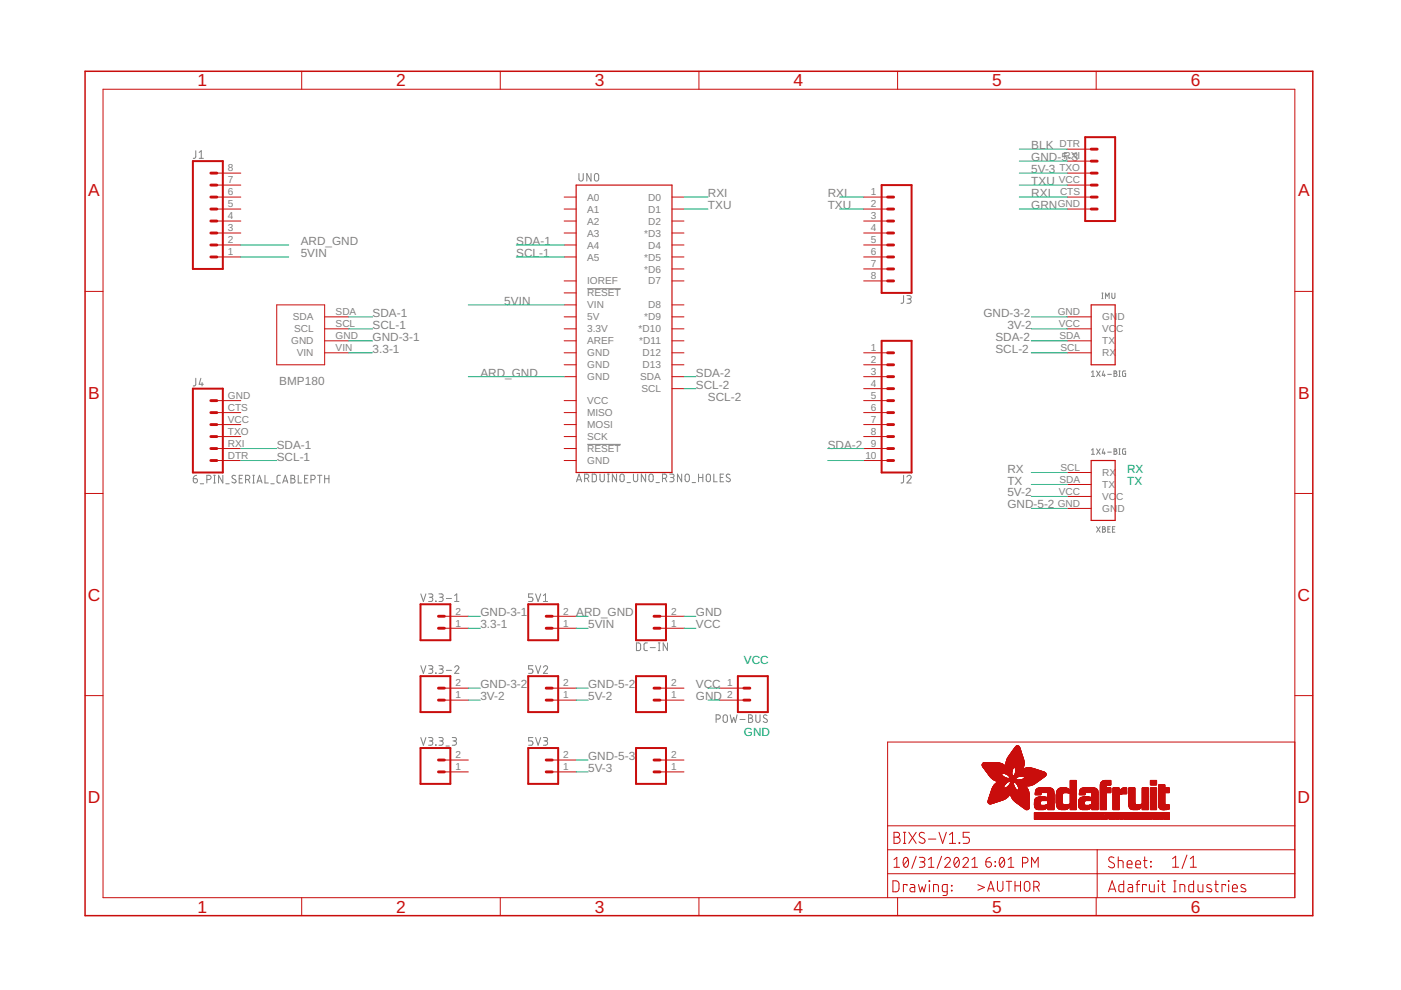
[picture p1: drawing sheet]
<svg xmlns="http://www.w3.org/2000/svg" width="297mm" height="210mm" viewBox="0 0 297 210" stroke-linecap="round" stroke-linejoin="round" font-family="sans-serif">
<defs><g id="words">
<g font-size="3.7" fill="#c90d0c">
<text x="41.9" y="18.3">1</text>
<text x="84" y="18.3">2</text>
<text x="126.1" y="18.3">3</text>
<text x="168.2" y="18.3">4</text>
<text x="210.3" y="18.3">5</text>
<text x="252.5" y="18.3">6</text>
<text x="18.7" y="41.6">A</text>
<text x="275.2" y="41.6">A</text>
<text x="18.7" y="84.5">B</text>
<text x="275.2" y="84.5">B</text>
<text x="18.6" y="127.3">C</text>
<text x="275.1" y="127.3">C</text>
<text x="18.6" y="170.2">D</text>
<text x="275.1" y="170.2">D</text>
<text x="41.9" y="193.5">1</text>
<text x="84" y="193.5">2</text>
<text x="126.1" y="193.5">3</text>
<text x="168.2" y="193.5">4</text>
<text x="210.3" y="193.5">5</text>
<text x="252.5" y="193.5">6</text>
</g>
<g font-size="2.5" fill="#808080">
<text x="218.7" y="31.6">BLK</text>
<text x="218.7" y="34.2">GND-5-3</text>
<text x="150.1" y="41.8">RXI</text>
<text x="175.5" y="41.8">RXI</text>
<text x="218.7" y="36.7">5V-3</text>
<text x="218.7" y="39.2">TXU</text>
<text x="218.7" y="41.8">RXI</text>
<text x="150.1" y="44.3">TXU</text>
<text x="175.5" y="44.3">TXU</text>
<text x="218.7" y="44.3">GRN</text>
<text x="63.7" y="51.9">ARD_GND</text>
<text x="109.5" y="51.9">SDA-1</text>
<text x="63.7" y="54.5">5VIN</text>
<text x="109.5" y="54.5">SCL-1</text>
<text x="106.9" y="64.6">5VIN</text>
<text x="79" y="67.2">SDA-1</text>
<text x="79" y="69.7">SCL-1</text>
<text x="208.5" y="67.2">GND-3-2</text>
<text x="213.6" y="69.7">3V-2</text>
<text x="79" y="72.3">GND-3-1</text>
<text x="79" y="74.8">3.3-1</text>
<text x="211" y="72.3">SDA-2</text>
<text x="211" y="74.8">SCL-2</text>
<text x="59.2" y="81.7">BMP180</text>
<text x="101.8" y="79.9">ARD_GND</text>
<text x="147.6" y="79.9">SDA-2</text>
<text x="147.6" y="82.4">SCL-2</text>
<text x="150.1" y="85">SCL-2</text>
<text x="58.7" y="95.1">SDA-1</text>
<text x="175.5" y="95.1">SDA-2</text>
<text x="58.7" y="97.6">SCL-1</text>
<text x="213.6" y="100.2">RX</text>
<text x="213.6" y="102.7">TX</text>
<text x="213.6" y="105.3">5V-2</text>
<text x="213.6" y="107.8">GND-5-2</text>
<text x="101.8" y="130.7">GND-3-1</text>
<text x="122.2" y="130.7">ARD_GND</text>
<text x="147.6" y="130.7">GND</text>
<text x="101.8" y="133.2">3.3-1</text>
<text x="124.7" y="133.2">5VIN</text>
<text x="147.6" y="133.2">VCC</text>
<text x="101.8" y="148.4">3V-2</text>
<text x="101.8" y="145.9">GND-3-2</text>
<text x="124.7" y="148.4">5V-2</text>
<text x="124.7" y="145.9">GND-5-2</text>
<text x="147.6" y="148.4">GND</text>
<text x="147.6" y="145.9">VCC</text>
<text x="124.7" y="161.1">GND-5-3</text>
<text x="124.7" y="163.7">5V-3</text>
</g>
<g font-size="2.5" fill="#0dab76">
<text x="239" y="100.2">RX</text>
<text x="239" y="102.7">TX</text>
<text x="157.7" y="140.8">VCC</text>
<text x="157.7" y="156.1">GND</text>
</g>
<g font-size="2.1" fill="#808080">
<text x="224.6" y="31.3">DTR</text>
<text x="225.5" y="33.8">RXI</text>
<text x="48.3" y="41.4">6</text>
<text x="48.3" y="38.9">7</text>
<text x="48.3" y="36.3">8</text>
<text x="184.7" y="41.4">1</text>
<text x="224.5" y="38.9">VCC</text>
<text x="224.6" y="36.3">TXO</text>
<text x="224.7" y="41.4">CTS</text>
<text x="48.3" y="46.5">4</text>
<text x="48.3" y="44">5</text>
<text x="124.5" y="42.5">A0</text>
<text x="124.5" y="45.1">A1</text>
<text x="124.5" y="47.6">A2</text>
<text x="137.4" y="42.5">D0</text>
<text x="137.4" y="45.1">D1</text>
<text x="137.4" y="47.6">D2</text>
<text x="184.7" y="44">2</text>
<text x="184.7" y="46.5">3</text>
<text x="224.3" y="44">GND</text>
<text x="48.3" y="51.6">2</text>
<text x="48.3" y="49">3</text>
<text x="124.5" y="50.2">A3</text>
<text x="124.5" y="52.7">A4</text>
<text x="136.6" y="50.2">*D3</text>
<text x="137.4" y="52.7">D4</text>
<text x="184.7" y="49">4</text>
<text x="184.7" y="51.6">5</text>
<text x="48.3" y="54.1">1</text>
<text x="124.5" y="55.2">A5</text>
<text x="136.6" y="55.2">*D5</text>
<text x="136.6" y="57.8">*D6</text>
<text x="184.7" y="54.1">6</text>
<text x="184.7" y="56.7">7</text>
<text x="184.7" y="59.2">8</text>
<text x="124.5" y="65.4">VIN</text>
<text x="124.5" y="62.9">RESET</text>
<text x="124.5" y="60.3">IOREF</text>
<text x="137.4" y="60.3">D7</text>
<text x="137.4" y="65.4">D8</text>
<text x="62.1" y="67.9">SDA</text>
<text x="62.3" y="70.5">SCL</text>
<text x="71.2" y="71.9">GND</text>
<text x="71.2" y="69.4">SCL</text>
<text x="71.2" y="66.8">SDA</text>
<text x="124.5" y="67.9">5V</text>
<text x="124.5" y="70.5">3.3V</text>
<text x="135.4" y="70.5">*D10</text>
<text x="136.6" y="67.9">*D9</text>
<text x="224.3" y="66.8">GND</text>
<text x="224.5" y="69.4">VCC</text>
<text x="224.6" y="71.9">SDA</text>
<text x="233.7" y="67.9">GN</text>
<text x="233.7" y="70.5">VC</text>
<text x="236.7" y="70.5">C</text>
<text x="236.9" y="67.9">D</text>
<text x="61.7" y="73">GND</text>
<text x="62.9" y="75.6">VIN</text>
<text x="71.2" y="74.4">VIN</text>
<text x="124.5" y="73">AREF</text>
<text x="124.5" y="75.6">GND</text>
<text x="135.5" y="73">*D11</text>
<text x="136.2" y="75.6">D12</text>
<text x="184.7" y="74.4">1</text>
<text x="184.7" y="77">2</text>
<text x="224.9" y="74.4">SCL</text>
<text x="233.7" y="73">TX</text>
<text x="233.7" y="75.6">RX</text>
<text x="124.5" y="78.1">GND</text>
<text x="124.5" y="80.6">GND</text>
<text x="135.8" y="80.6">SDA</text>
<text x="136" y="83.2">SCL</text>
<text x="136.2" y="78.1">D13</text>
<text x="184.7" y="79.5">3</text>
<text x="184.7" y="82.1">4</text>
<text x="48.3" y="89.7">VCC</text>
<text x="48.3" y="87.1">CTS</text>
<text x="48.3" y="84.6">GND</text>
<text x="124.5" y="85.7">VCC</text>
<text x="124.5" y="88.3">MISO</text>
<text x="184.7" y="84.6">5</text>
<text x="184.7" y="87.1">6</text>
<text x="184.7" y="89.7">7</text>
<text x="48.3" y="94.8">RXI</text>
<text x="48.3" y="92.2">TXO</text>
<text x="124.5" y="90.8">MOSI</text>
<text x="124.5" y="93.3">SCK</text>
<text x="124.5" y="95.9">RESET</text>
<text x="184.7" y="92.2">8</text>
<text x="184.7" y="94.8">9</text>
<text x="48.3" y="97.3">DTR</text>
<text x="124.5" y="98.4">GND</text>
<text x="183.5" y="97.3">10</text>
<text x="224.9" y="99.8">SCL</text>
<text x="233.7" y="100.9">RX</text>
<text x="224.3" y="107.4">GND</text>
<text x="224.5" y="104.9">VCC</text>
<text x="224.6" y="102.4">SDA</text>
<text x="233.7" y="106">VC</text>
<text x="233.7" y="103.5">TX</text>
<text x="236.7" y="106">C</text>
<text x="233.7" y="108.6">GN</text>
<text x="236.9" y="108.6">D</text>
<text x="96.6" y="130.3">2</text>
<text x="119.4" y="130.3">2</text>
<text x="142.3" y="130.3">2</text>
<text x="96.6" y="132.8">1</text>
<text x="119.4" y="132.8">1</text>
<text x="142.3" y="132.8">1</text>
<text x="96.6" y="148.1">1</text>
<text x="96.6" y="145.5">2</text>
<text x="119.4" y="148.1">1</text>
<text x="119.4" y="145.5">2</text>
<text x="142.3" y="148.1">1</text>
<text x="142.3" y="145.5">2</text>
<text x="154.2" y="145.5">1</text>
<text x="154.2" y="148.1">2</text>
<text x="96.6" y="160.8">2</text>
<text x="119.4" y="160.8">2</text>
<text x="142.3" y="160.8">2</text>
<text x="96.6" y="163.3">1</text>
<text x="119.4" y="163.3">1</text>
<text x="142.3" y="163.3">1</text>
</g>
</g></defs>
<g fill="none" stroke="#808080" stroke-width=".21">
<path d="M41.5 32v1.4l-.5 .2M42.2 33.6h.9M42.2 32.3l.5-.3v1.6M122.7 36.8v1.2a.46 .46 0 0 0 .5 .4 .46 .46 0 0 0 .5-.4v-1.2M125.3 36.8v1.6l-.9-1.6v1.6M126.2 36.9l.3-.1 .3 .1 .1 1.1a.46 .46 0 0 1-.4 .4 .46 .46 0 0 1-.5-.4zM124.5 61.2h7.1M191.6 62.7v1.4l-.6 .2M192.3 62.7h.5a.36 .36 0 0 1 .4 .3 .36 .36 0 0 1-.4 .4h-.3M192.7 63.4a.46 .46 0 0 1 .5 .4 .46 .46 0 0 1-.5 .5h-.4M231.4 78.9l.3-.2v1.1M231.4 79.8h.7"/>
<path d="M232.5 78.7l.8 1.1M233.3 78.7l-.8 1.1M233.6 63.3h.3M233.6 62.1h.3M233.7 62.1v1.2M234 78.7l-.3 .9h.6M234.1 79.3v.5M234.4 63.3v-1.2l.4 .7 .4-.7v1.2M234.8 79.4h.8M235.7 62.1v.9l.3 .3 .3-.2 .1-1M236.2 78.7h.4l.2 .1-.3 .4 .3 .2-.2 .4h-.4zM236.2 79.2h.3"/>
<path d="M237.2 79.8h.3M237.2 78.7h.3M237.4 78.7v1.1M238.7 78.7l-.7 .1 .1 1h.6v-.6h-.2M41.5 80.2v1.4l-.2 .2h-.3M42.6 80.2l-.4 1.3h.9M42.8 81.1v.7M124.5 94.2h7.1M231.4 95.4l.3-.2v1.1M231.4 96.3h.7M232.5 95.2l.8 1.1M233.3 95.2l-.8 1.1"/>
<path d="M234 95.2l-.3 .9h.6M234.1 95.8v.5M234.8 95.9h.8M236.2 95.2h.4l.2 .2-.3 .3 .3 .1v.3l-.3 .2h-.3zM236.2 95.7h.3M237.2 96.3h.3M237.2 95.2h.3M237.4 95.2v1.1M238.7 95.2l-.7 .1v.8l.2 .2h.5v-.6h-.2M41 101.5h.5a.45 .45 0 0 1 .4 .5 .45 .45 0 0 1-.5 .4 .45 .45 0 0 1-.4-.5zM41.7 100.8l-.6 .3-.1 .4M42.5 102.6h.7"/>
<path d="M43.9 101.7h.4a.46 .46 0 0 0 .5-.5 .46 .46 0 0 0-.5-.4h-.4v1.6M45.3 100.8h.4M45.3 102.4h.4M45.5 100.8v1.6M47.2 100.8v1.6l-.9-1.6v1.6M47.9 102.6h.7M50 100.9a.41 .41 0 0 0-.6-.1 .41 .41 0 0 0-.1 .6l.6 .3a.37 .37 0 0 1 .1 .5 .37 .37 0 0 1-.5 .2l-.4-.2M50.7 101.5h.6M51.4 100.8h-.7v1.6h.7M52.1 101.7h.4a.46 .46 0 0 0 .5-.5 .46 .46 0 0 0-.5-.4h-.4v1.6M52.6 101.7l.4 .7M53.6 100.8h.4"/>
<path d="M53.6 102.4h.4M53.8 100.8v1.6M54.5 102.4l.5-1.6 .6 1.6M54.6 102h.8M56.2 100.8v1.6h.7M57.4 102.6h.7M59.5 100.8h-.6l-.2 .3 .1 1.1 .1 .2h.6M59.9 102.4l.6-1.6 .5 1.6M60.1 102h.8M61.7 100.8h.4a.36 .36 0 0 1 .4 .3 .36 .36 0 0 1-.4 .4 .46 .46 0 0 1 .5 .4 .46 .46 0 0 1-.5 .5h-.4zM61.7 101.5h.4M63.2 100.8v1.6h.7"/>
<path d="M64.6 101.5h.5M65.3 100.8h-.7v1.6h.7M65.9 101.7h.5a.46 .46 0 0 0 .4-.5 .46 .46 0 0 0-.4-.4h-.5v1.6M67.3 100.8h.9M67.8 100.8v1.6M68.8 101.5h.9M68.8 100.8v1.6M69.7 100.8v1.6M122.2 102.2l.6-1.7 .5 1.7M122.4 101.7h.8M124 101.4h.4a.46 .46 0 0 0 .5-.4 .46 .46 0 0 0-.5-.5h-.4v1.7M124.5 101.4l.4 .8"/>
<path d="M125.6 100.5h.6l.2 .3v1.1l-.2 .2-.6 .1zM127.2 100.5v1.2a.46 .46 0 0 0 .5 .5 .46 .46 0 0 0 .4-.5v-1.2M128.8 100.5h.4M128.8 102.2h.4M129 100.5v1.7M130.7 100.5v1.7l-.9-1.7v1.7M131.6 100.6l.3-.1 .3 .1 .1 1.1a.44 .44 0 0 1-.4 .5 .44 .44 0 0 1-.5-.5zM132.9 102.3h.8M134.3 100.5v1.2a.46 .46 0 0 0 .5 .5 .46 .46 0 0 0 .4-.5v-1.2M136.9 100.5v1.7l-.9-1.7v1.7M137.7 100.6l.3-.1 .4 .1 .1 1.1a.46 .46 0 0 1-.5 .5 .46 .46 0 0 1-.4-.5zM139.1 102.3h.7"/>
<path d="M140.5 101.4h.4a.46 .46 0 0 0 .5-.4 .46 .46 0 0 0-.5-.5h-.4v1.7M141 101.4l.4 .8M142 100.5h.6a.36 .36 0 0 1 .3 .4 .36 .36 0 0 1-.3 .3h-.4M142.5 101.2a.46 .46 0 0 1 .4 .5 .46 .46 0 0 1-.4 .5h-.5M144.5 100.5v1.7l-.9-1.7v1.7M145.4 100.6l.3-.1 .3 .1 .2 1.1a.46 .46 0 0 1-.5 .5 .46 .46 0 0 1-.5-.5zM146.7 102.3h.8M148.1 101.2h.9M148.1 100.5v1.7M149 100.5v1.7M149.9 100.6l.3-.1 .3 .1 .1 1.1a.44 .44 0 0 1-.4 .5 .44 .44 0 0 1-.5-.5zM151.3 100.5v1.7h.8"/>
<path d="M152.7 101.2h.5M153.4 100.5h-.7v1.7h.7M154.7 100.6a.41 .41 0 0 0-.5-.1 .41 .41 0 0 0-.1 .6l.6 .4a.37 .37 0 0 1 .1 .5 .37 .37 0 0 1-.5 .1l-.4-.2M191.6 100.8v1.4l-.6 .2M192.3 101.1a.45 .45 0 0 1 .6-.3 .45 .45 0 0 1 .2 .7l-.8 .9h.9M232.5 111.7l.8 1.1M233.3 111.7l-.8 1.1M233.7 111.7h.5l.1 .2-.2 .3 .3 .2-.2 .4h-.5zM233.7 112.2h.4M234.9 112.2h.4M235.4 111.7h-.5v1.1h.5M235.9 112.2h.4"/>
<path d="M236.4 111.7h-.5v1.1h.5M89.2 125.9l.6 1.6 .5-1.6M90.9 125.9h.5a.36 .36 0 0 1 .4 .4 .36 .36 0 0 1-.4 .3h-.3M91.3 126.6a.44 .44 0 0 1 .5 .5 .44 .44 0 0 1-.5 .4h-.4M92.4 127.4l.1 .1zM93.1 125.9h.5a.36 .36 0 0 1 .4 .4 .36 .36 0 0 1-.4 .3h-.4M93.5 126.6a.44 .44 0 0 1 .5 .5 .44 .44 0 0 1-.5 .4h-.4M94.6 126.9h1.1M96.4 127.5h.9M96.4 126.3l.4-.4v1.6M113 125.9h-.9v.7h.5a.45 .45 0 0 1 .4 .5 .45 .45 0 0 1-.4 .4h-.5M113.6 125.9l.5 1.6 .5-1.6"/>
<path d="M115.2 127.5h.9M115.2 126.3l.5-.4v1.6M134.9 136.3l.7 .1 .2 .2v1.1l-.2 .2h-.7zM137.3 136.3l-.5 .1-.3 .3 .1 1 .2 .2h.5M137.9 137.3h1M139.6 136.3h.3M139.6 137.9h.3M139.8 136.3v1.6M141.5 136.3v1.6l-.9-1.6v1.6M89.2 156.4l.6 1.6 .5-1.6M89.2 141.1l.6 1.7 .5-1.7M90.9 156.4h.5a.36 .36 0 0 1 .4 .3 .36 .36 0 0 1-.4 .4h-.3"/>
<path d="M90.9 141.1h.5a.36 .36 0 0 1 .4 .4 .36 .36 0 0 1-.4 .4h-.3M91.3 157.1a.46 .46 0 0 1 .5 .5 .46 .46 0 0 1-.5 .4h-.4M91.3 141.9a.46 .46 0 0 1 .5 .4 .46 .46 0 0 1-.5 .5h-.4M92.4 142.7l.1 .1zM92.4 157.9l.1 .1zM93.1 156.4h.5a.36 .36 0 0 1 .4 .3 .36 .36 0 0 1-.4 .4h-.4M93.1 141.1h.5a.36 .36 0 0 1 .4 .4 .36 .36 0 0 1-.4 .4h-.4M93.5 157.1a.46 .46 0 0 1 .5 .5 .46 .46 0 0 1-.5 .4h-.4M93.5 141.9a.46 .46 0 0 1 .5 .4 .46 .46 0 0 1-.5 .5h-.4M94.6 158.2h.7M94.6 142.1h1.1M95.9 156.4h.5a.36 .36 0 0 1 .4 .3 .36 .36 0 0 1-.4 .4h-.3"/>
<path d="M96.3 157.1a.46 .46 0 0 1 .5 .5 .46 .46 0 0 1-.5 .4h-.4M96.4 141.5a.44 .44 0 0 1 .6-.3 .44 .44 0 0 1 .2 .7l-.8 .9h.9M113 141.1h-.9v.8h.5a.47 .47 0 0 1 .4 .4 .47 .47 0 0 1-.4 .5h-.5M113 156.4h-.9v.7h.5a.46 .46 0 0 1 .4 .5 .46 .46 0 0 1-.4 .4h-.5M113.6 141.1l.5 1.7 .5-1.7M113.6 156.4l.5 1.6 .5-1.6M115.2 141.5a.44 .44 0 0 1 .6-.3 .44 .44 0 0 1 .2 .7l-.8 .9h.9M115.2 156.4h.5a.36 .36 0 0 1 .4 .3 .36 .36 0 0 1-.4 .4h-.3M115.7 157.1a.46 .46 0 0 1 .4 .5 .46 .46 0 0 1-.4 .4h-.5M151.8 152.5h.5a.46 .46 0 0 0 .4-.5 .46 .46 0 0 0-.4-.4h-.5v1.6M153.5 151.7l.3-.1 .3 .1 .1 1a.46 .46 0 0 1-.4 .5 .46 .46 0 0 1-.5-.5zM154.8 151.6l.4 1.6 .4-1.1 .3 1.1 .4-1.6"/>
<path d="M156.9 152.5h1.1M158.7 151.6h.5a.36 .36 0 0 1 .3 .3 .36 .36 0 0 1-.3 .4 .46 .46 0 0 1 .4 .4 .46 .46 0 0 1-.4 .5h-.5zM158.7 152.3h.5M160.3 151.6v1.1a.44 .44 0 0 0 .4 .5 .44 .44 0 0 0 .4-.5v-1.1M162.6 151.7l-.2-.1a.38 .38 0 0 0-.5 .1 .38 .38 0 0 0 .1 .5l.5 .3a.44 .44 0 0 1 0 .7 .44 .44 0 0 1-.7-.2"/>
</g>
<g fill="none" stroke="#c90d0c" stroke-width=".21">
<path d="M21.8 18.9h252.7v171.4h-252.7zM64 15.1v3.8M106.1 15.1v3.8M148.2 15.1v3.8M190.3 15.1v3.8M232.4 15.1v3.8M46 36.7h5.1M46 39.2h5.1M226.3 31.6h5.1M226.3 34.2h5.1M226.3 36.7h5.1M226.3 39.2h5.1"/>
<path d="M46 41.8h5.1M46 44.3h5.1M46 46.9h5.1M46 49.4h5.1M46 51.9h5.1M46 54.5h5.1M119.6 41.8h2.6M119.6 44.3h2.6M119.6 46.9h2.6M119.6 49.4h2.6M119.6 51.9h2.6M119.6 54.5h2.6"/>
<path d="M119.6 59.6h2.6M142.5 41.8h2.5M142.5 44.3h2.5M142.5 46.9h2.5M142.5 49.4h2.5M142.5 51.9h2.5M142.5 54.5h2.5M142.5 57h2.5M142.5 59.6h2.5M183.1 41.8h5.1M183.1 44.3h5.1M183.1 46.9h5.1"/>
<path d="M183.1 49.4h5.1M183.1 51.9h5.1M183.1 54.5h5.1M183.1 57h5.1M183.1 59.6h5.1M226.3 41.8h5.1M226.3 44.3h5.1M18 61.8h3.8M58.7 64.6h10.1v12.7h-10.1zM68.8 74.8h5.1M68.8 72.3h5.1M68.8 69.7h5.1"/>
<path d="M68.8 67.2h5.1M119.6 74.8h2.6M119.6 72.3h2.6M119.6 69.7h2.6M119.6 67.2h2.6M119.6 64.6h2.6M119.6 77.3h2.6M119.6 62.1h2.6M119.6 79.9h2.6M142.5 74.8h2.5M142.5 72.3h2.5M142.5 69.7h2.5"/>
<path d="M142.5 67.2h2.5M142.5 64.6h2.5M142.5 77.3h2.5M142.5 79.9h2.5M183.1 74.8h5.1M183.1 77.3h5.1M183.1 79.9h5.1M226.3 74.8h5.1M226.3 72.3h5.1M226.3 69.7h5.1M226.3 67.2h5.1M274.5 61.8h3.8"/>
<path d="M46 84.9h5.1M46 87.5h5.1M46 90h5.1M46 92.6h5.1M46 95.1h5.1M46 97.6h5.1M119.6 84.9h2.6M119.6 87.5h2.6M119.6 90h2.6M119.6 92.6h2.6M119.6 95.1h2.6M119.6 97.6h2.6"/>
<path d="M142.5 82.4h2.5M183.1 82.4h5.1M183.1 84.9h5.1M183.1 87.5h5.1M183.1 90h5.1M183.1 92.6h5.1M183.1 95.1h5.1M183.1 97.6h5.1M18 104.6h3.8M226.3 107.8h5.1M226.3 105.3h5.1M226.3 102.7h5.1"/>
<path d="M226.3 100.2h5.1M274.5 104.6h3.8M94.2 133.2h5.1M94.2 130.7h5.1M117.1 133.2h5.1M117.1 130.7h5.1M139.9 133.2h5.1M139.9 130.7h5.1M18 147.5h3.8M94.2 148.4h5.1M94.2 145.9h5.1M117.1 148.4h5.1"/>
<path d="M117.1 145.9h5.1M139.9 148.4h5.1M139.9 145.9h5.1M152.6 148.4h5.1M152.6 145.9h5.1M274.5 157.3h-86.3v33M274.5 147.5h3.8M94.2 163.7h5.1M94.2 161.1h5.1M117.1 163.7h5.1M117.1 161.1h5.1M139.9 163.7h5.1"/>
<path d="M139.9 161.1h5.1M188.2 175.1h86.3M189.5 176.5h.7a.52 .52 0 0 1 .5 .5 .52 .52 0 0 1-.5 .5 .66 .66 0 0 1 .7 .7 .66 .66 0 0 1-.7 .6h-.7zM189.5 177.5h.7M191.5 178.8h.5M191.5 176.5h.5M191.8 176.5v2.3M192.7 176.5l1.5 2.3M194.2 176.5l-1.5 2.3M196 176.7a.58 .58 0 0 0-.9-.1 .58 .58 0 0 0 .1 .8l.7 .4a.58 .58 0 0 1 0 .9 .58 .58 0 0 1-.8-.1l-.3-.1M196.8 177.9h1.6M199.1 176.5l.8 2.3 .7-2.3"/>
<path d="M201.3 178.8h1.3M201.3 177l.7-.5v2.3M203.3 178.7l.2 .1zM205.5 176.5h-1.3v1h.8a.67 .67 0 0 1 .5 .7 .67 .67 0 0 1-.5 .6h-.8M64 190.3v3.8M106.1 190.3v3.8M148.2 190.3v3.8M188.2 185.3h86.3M188.2 180.2h86.3M189.3 186.8h.9l.4 .4v1.2l-.1 .4-.3 .3h-.9zM189.5 182.3l.6-.5v2.1M189.5 183.9h1.2"/>
<path d="M190.3 190.3v3.8M191.7 181.9l.2-.1a.87 .87 0 0 1 .7 1.3 .59 .59 0 0 1-.5 .8 .59 .59 0 0 1-.6-.8v-.8zM192.3 187.8v-.3h-.8v1.6M192.5 182.3l-.9 1.1M193 187.5l.7 .1 .3 .3v1.2h-.6a.46 .46 0 0 1-.5-.5 .46 .46 0 0 1 .5-.4h.6M194.2 181.5l-.9 2.6M194.7 187.5l.4 1.6 .4-1.1 .4 1.1 .4-1.6M194.9 181.8h.7a.48 .48 0 0 1 .5 .5 .48 .48 0 0 1-.5 .4h-.4M195.5 182.7a.58 .58 0 0 1 .6 .6 .58 .58 0 0 1-.6 .6h-.6M196.8 183.9h1.2M196.8 182.3l.6-.5v2.1M197 186.8l.1 .1z"/>
<path d="M197 187.5v1.6M197.9 189.1v-1.6l.9 .1 .2 1.5M199.6 181.5l-.9 2.6M200.3 182.3a.59 .59 0 0 1 .8-.5 .59 .59 0 0 1 .2 .9l-1 1.2h1.2M200.8 189.1h-.8l-.2-.3v-.9l.2-.3 .8-.1v2l-.2 .3-.7 .1M201.7 187.7l.1 .2zM201.7 188.8l.1 .1zM202.5 181.9l.1-.1a.89 .89 0 0 1 .8 1.3l-.1 .3a.51 .51 0 0 1-.5 .5 .51 .51 0 0 1-.5-.5l-.1-.8zM203.3 182.3l-.9 1.1M204.2 182.3a.58 .58 0 0 1 .8-.5 .58 .58 0 0 1 .1 .9l-.9 1.2h1.1M206.1 183.9h1.1M206.1 182.3l.6-.5v2.1"/>
<path d="M207.3 187.6l1.4 .6-1.4 .5M209 182.7h.7a.59 .59 0 0 1 .5 .7 .59 .59 0 0 1-.6 .5 .59 .59 0 0 1-.6-.6zM209.4 189l.7-2.1 .7 2.1M209.5 188.4h1.1M210 181.8l-.7 .3-.3 .6M211 182.7l.1 .1zM211 183.6l.1 .1zM211.5 186.9v1.5a.58 .58 0 0 0 .6 .6 .58 .58 0 0 0 .5-.6v-1.5M212.1 181.9l.2-.1a.89 .89 0 0 1 .7 1.3l-.1 .3a.51 .51 0 0 1-.5 .5 .51 .51 0 0 1-.5-.5v-.8zM212.9 182.3l-.9 1.1M213.3 186.9h1.2M213.8 183.9h1.1"/>
<path d="M213.8 182.3l.6-.5v2.1M213.9 186.9v2.1M215.2 186.9v2.1M215.2 187.8h1.2M216.4 186.9v2.1M216.8 183h.6a.59 .59 0 0 0 .6-.6 .59 .59 0 0 0-.6-.6h-.6v2.1M217.3 187.1l.4-.2 .5 .2 .2 1.3a.59 .59 0 0 1-.6 .6 .59 .59 0 0 1-.6-.6zM218.7 183.9v-2.1l.7 1.2 .7-1.2v2.1M219.2 188h.6a.59 .59 0 0 0 .6-.5 .59 .59 0 0 0-.6-.6h-.6v2.1M219.9 188l.4 1M232.4 190.3v3.8M232.6 180.2v10.1"/>
<path d="M235 189.1l.8-2.3 .8 2.3M235.2 188.5h1.2M236.2 181.9a.58 .58 0 0 0-.9-.1 .58 .58 0 0 0 0 .8l.8 .4a.58 .58 0 0 1 0 .9 .58 .58 0 0 1-.9 0l-.2-.2M237.1 182.5l.9 .1 .1 1.4M237.1 181.7v2.3M238.3 186.8v2.3h-.8l-.3-.4 .1-.9 .2-.2 .8-.1M239 183.2h1a.55 .55 0 0 0-.3-.7 .55 .55 0 0 0-.7 .5l.1 .9 .9 .1M239.2 187.5l.7 .1 .2 .2v1.3h-.6a.46 .46 0 0 1-.4-.5 .46 .46 0 0 1 .4-.4h.6M240.8 183.2h1a.55 .55 0 0 0-.3-.7 .55 .55 0 0 0-.7 .5l.1 .9 .9 .1M240.9 187.5h.7M241.6 186.8l-.4 .1-.1 .2v2M242.4 182.5h.8"/>
<path d="M242.7 181.7v2.1l.5 .2M243 187.8v-.3h-.8v1.6M243.7 187.5v1.2l.1 .3 .3 .1h.6v-1.6M243.9 182.6l.2 .2zM243.9 183.7l.2 .1zM245.5 186.8l.2 .1zM245.6 187.5v1.6M246.3 187.5h.7M246.5 186.8v1.9l.1 .3 .4 .1M248.6 183.9h1.3M248.6 182.1l.7-.6v2.4M248.8 189.1h.5"/>
<path d="M248.8 186.8h.5M249.1 186.8v2.3M250.2 189.1v-1.6l.9 .1 .1 1.5M251.7 181.3l-1.1 2.8M252.4 183.9h1.3M252.4 182.1l.6-.6v2.4M253.1 186.8v2.3h-.8l-.3-.4 .1-.9 .2-.2 .8-.1M254 187.5v1.3l.4 .3h.6v-1.6M256.8 187.7l-.7-.1-.2 .4 .9 .5 .1 .5-.3 .1-.7-.1M257.5 187.5h.8M257.8 186.8v2l.5 .3M259.9 187.8v-.3h-.8v1.6"/>
<path d="M260.4 186.8l.2 .1zM260.5 187.5v1.6M261.3 188.3h1a.55 .55 0 0 0-.3-.7 .55 .55 0 0 0-.7 .4l.1 1 .9 .1M264 187.7l-.7-.1-.2 .4 1 .5v.5l-.3 .1-.7-.1"/>
</g>
<g fill="none" stroke="#c90d0c" stroke-width=".42">
<path d="M40.9 34.2h6.3v22.8h-6.3zM186.9 39.2h6.4v22.9h-6.4zM230.1 29.1h6.3v17.8h-6.3zM186.9 72.3h6.4v27.9h-6.4zM40.9 82.4h6.3v17.8h-6.3zM89.2 128.1h6.3v7.6h-6.3zM112 128.1h6.3v7.6h-6.3zM134.9 128.1h6.3v7.6h-6.3zM89.2 143.4h6.3v7.6h-6.3zM89.2 158.6h6.3v7.6h-6.3zM112 143.4h6.3v7.6h-6.3zM112 158.6h6.3v7.6h-6.3z"/>
<path d="M134.9 143.4h6.3v7.6h-6.3zM134.9 158.6h6.3v7.6h-6.3zM156.4 143.4h6.4v7.6h-6.4z"/>
</g>
<g fill="none" stroke="#c90d0c" stroke-width=".61">
<path d="M44.7 36.7h1.3M44.7 39.2h1.3M231.4 36.7h1.2M231.4 34.2h1.2M231.4 31.6h1.2M231.4 39.2h1.2M44.7 41.8h1.3M44.7 44.3h1.3M44.7 49.4h1.3M44.7 51.9h1.3M44.7 54.5h1.3M44.7 46.9h1.3"/>
<path d="M188.2 41.8h1.3M188.2 44.3h1.3M188.2 49.4h1.3M188.2 51.9h1.3M188.2 54.5h1.3M188.2 46.9h1.3M188.2 57h1.3M188.2 59.6h1.3M231.4 41.8h1.2M231.4 44.3h1.2M188.2 79.9h1.3M188.2 77.3h1.3"/>
<path d="M188.2 74.8h1.3M44.7 84.9h1.3M44.7 87.5h1.3M44.7 90h1.3M44.7 92.6h1.3M44.7 95.1h1.3M44.7 97.6h1.3M188.2 84.9h1.3M188.2 82.4h1.3M188.2 87.5h1.3M188.2 90h1.3M188.2 92.6h1.3"/>
<path d="M188.2 95.1h1.3M188.2 97.6h1.3M93 130.7h1.2M93 133.2h1.2M115.8 130.7h1.3M115.8 133.2h1.3M138.7 130.7h1.2M138.7 133.2h1.2M93 145.9h1.2M93 148.4h1.2M115.8 145.9h1.3M115.8 148.4h1.3"/>
<path d="M138.7 145.9h1.2M138.7 148.4h1.2M157.7 145.9h1.3M157.7 148.4h1.3M93 161.1h1.2M93 163.7h1.2M115.8 161.1h1.3M115.8 163.7h1.3M138.7 161.1h1.2M138.7 163.7h1.2"/>
</g>
<g fill="#c90d0c" stroke="#c90d0c" stroke-width=".21">
<path d="M219.3 173.7h14z"/>
<path d="M233.5 173.7h.5z"/>
<path d="M234.2 173.7h.6z"/>
<path d="M235.1 173.7h.5z"/>
<path d="M235.9 173.7h.5z"/>
<path d="M236.6 173.7h.7z"/>
<path d="M237.5 173.7h.5z"/>
<path d="M238.3 173.7h.6z"/>
<path d="M239.1 173.7h.6z"/>
<path d="M239.9 173.7h.8z"/>
<path d="M241 173.7h.8z"/>
<path d="M242 173.7h.7z"/>
<path d="M242.9 173.7h.6z"/>
<path d="M243.7 173.7h.6z"/>
<path d="M244.5 173.7h1.2z"/>
<path d="M245.9 173.7h.6z"/>
<path d="M246.7 173.7h1.2z"/>
<path d="M234.2 173.7h.5z"/>
<path d="M235.9 173.7h.6z"/>
<path d="M236.7 173.7h.6z"/>
<path d="M237.5 173.7h.6z"/>
<path d="M219.3 173.6l14 .1z"/>
<path d="M233.5 173.6l.5 .1z"/>
<path d="M234.2 173.6l.5 .1z"/>
<path d="M235.1 173.6l.5 .1z"/>
<path d="M235.9 173.6l.6 .1z"/>
<path d="M236.7 173.6l.6 .1z"/>
<path d="M237.5 173.6l.6 .1z"/>
<path d="M238.3 173.6l.6 .1z"/>
<path d="M239.1 173.6l.6 .1z"/>
<path d="M239.9 173.6l.8 .1z"/>
<path d="M241 173.6l.8 .1z"/>
<path d="M242 173.6l.7 .1z"/>
<path d="M242.9 173.6l.6 .1z"/>
<path d="M243.7 173.6l.6 .1z"/>
<path d="M244.5 173.6l1.2 .1z"/>
<path d="M245.9 173.6l.6 .1z"/>
<path d="M246.7 173.6l1.2 .1z"/>
<path d="M219.3 173.6h14z"/>
<path d="M233.5 173.6h.5z"/>
<path d="M234.2 173.6h.5z"/>
<path d="M235.1 173.6h.5z"/>
<path d="M235.9 173.6h.6z"/>
<path d="M236.7 173.6h.6z"/>
<path d="M237.5 173.6h.6z"/>
<path d="M238.3 173.6h.5z"/>
<path d="M239.1 173.6h.6z"/>
<path d="M239.9 173.6h.8z"/>
<path d="M241 173.6h.8z"/>
<path d="M242 173.6h.7z"/>
<path d="M242.9 173.6h.6z"/>
<path d="M243.7 173.6h.6z"/>
<path d="M244.5 173.6h1.2z"/>
<path d="M245.9 173.6h.6z"/>
<path d="M246.7 173.6h1.2z"/>
<path d="M219.3 173.5l14 .1z"/>
<path d="M233.5 173.5l.5 .1z"/>
<path d="M234.2 173.5l.5 .1z"/>
<path d="M235.1 173.5l.5 .1z"/>
<path d="M235.9 173.5l.6 .1z"/>
<path d="M236.7 173.5l.6 .1z"/>
<path d="M237.5 173.5l.6 .1z"/>
<path d="M238.3 173.5l.5 .1z"/>
<path d="M239.1 173.5l.6 .1z"/>
<path d="M239.9 173.5l.8 .1z"/>
<path d="M241 173.5l.8 .1z"/>
<path d="M242 173.5l.7 .1z"/>
<path d="M242.9 173.5l.6 .1z"/>
<path d="M243.7 173.5l.6 .1z"/>
<path d="M244.5 173.5l1.2 .1z"/>
<path d="M245.9 173.5l.6 .1z"/>
<path d="M246.7 173.5l1.2 .1z"/>
<path d="M246.8 173.5l1.1 .1z"/>
<path d="M219.3 173.5h14z"/>
<path d="M233.5 173.5h.5z"/>
<path d="M234.2 173.5h.5z"/>
<path d="M235.1 173.5h.5z"/>
<path d="M235.9 173.5h.6z"/>
<path d="M236.7 173.5h.6z"/>
<path d="M237.5 173.5h.6z"/>
<path d="M238.3 173.5h.5z"/>
<path d="M239.1 173.5h.6z"/>
<path d="M239.9 173.5h.8z"/>
<path d="M241 173.5h.8z"/>
<path d="M242 173.5h.7z"/>
<path d="M242.9 173.5h.6z"/>
<path d="M243.7 173.5h.6z"/>
<path d="M244.5 173.5h1.2z"/>
<path d="M245.9 173.5h.6z"/>
<path d="M246.8 173.5h1.1z"/>
<path d="M234.2 173.5h.4z"/>
<path d="M238.3 173.5h1.4z"/>
<path d="M242.8 173.5h.7z"/>
<path d="M244.5 173.5h2.1z"/>
<path d="M219.3 173.4l14 .1z"/>
<path d="M233.5 173.4l.5 .1z"/>
<path d="M234.2 173.4l.4 .1z"/>
<path d="M234.8 173.4l.1 .1z"/>
<path d="M235.1 173.4l.5 .1z"/>
<path d="M235.9 173.4l.6 .1z"/>
<path d="M236.7 173.4l.6 .1z"/>
<path d="M237.5 173.4l.6 .1z"/>
<path d="M238.3 173.4l1.4 .1z"/>
<path d="M239.9 173.4l.8 .1z"/>
<path d="M241 173.4l.8 .1z"/>
<path d="M242 173.4l.7 .1z"/>
<path d="M242.8 173.4l.7 .1z"/>
<path d="M243.7 173.4l.6 .1z"/>
<path d="M244.5 173.4l2.1 .1z"/>
<path d="M246.7 173.4l1.2 .1z"/>
<path d="M219.3 173.4h14z"/>
<path d="M233.5 173.4h.5z"/>
<path d="M234.2 173.4h.4z"/>
<path d="M234.8 173.4h.1z"/>
<path d="M235.1 173.4h.5z"/>
<path d="M235.9 173.4h.6z"/>
<path d="M236.7 173.4h.6z"/>
<path d="M237.5 173.4h.6z"/>
<path d="M238.3 173.4h1.4z"/>
<path d="M239.9 173.4h.8z"/>
<path d="M241 173.4h.8z"/>
<path d="M242 173.4h.7z"/>
<path d="M242.8 173.4h.7z"/>
<path d="M243.7 173.4h.6z"/>
<path d="M244.5 173.4h2z"/>
<path d="M246.7 173.4h1.2z"/>
<path d="M242 173.4h.6z"/>
<path d="M219.3 173.3l14 .1z"/>
<path d="M233.5 173.3l.5 .1z"/>
<path d="M234.2 173.3l.3 .1z"/>
<path d="M234.8 173.3l.1 .1z"/>
<path d="M235.1 173.3l.5 .1z"/>
<path d="M235.9 173.3l.6 .1z"/>
<path d="M236.7 173.3l.6 .1z"/>
<path d="M237.5 173.3l.6 .1z"/>
<path d="M238.3 173.3l1.3 .1z"/>
<path d="M239.9 173.3l.8 .1z"/>
<path d="M241 173.3l.8 .1z"/>
<path d="M242.8 173.3l.7 .1z"/>
<path d="M243.7 173.3l.6 .1z"/>
<path d="M244.5 173.3l1.9 .1z"/>
<path d="M246.7 173.3l1.2 .1z"/>
<path d="M219.3 173.3h14z"/>
<path d="M233.5 173.3h.5z"/>
<path d="M234.2 173.3h.3z"/>
<path d="M234.7 173.3h.2z"/>
<path d="M235.1 173.3h.5z"/>
<path d="M235.9 173.3h.6z"/>
<path d="M236.7 173.3h.6z"/>
<path d="M237.5 173.3h.6z"/>
<path d="M238.3 173.3h1.1z"/>
<path d="M239.9 173.3h.8z"/>
<path d="M241 173.3h.8z"/>
<path d="M242.8 173.3h.7z"/>
<path d="M243.7 173.3h.6z"/>
<path d="M244.5 173.3h1.7z"/>
<path d="M246.7 173.3h1.2z"/>
<path d="M219.3 173.2l14 .1z"/>
<path d="M233.5 173.2l.5 .1z"/>
<path d="M234.2 173.2l.3 .1z"/>
<path d="M234.7 173.2l.2 .1z"/>
<path d="M235.1 173.2l.5 .1z"/>
<path d="M235.9 173.2l.6 .1z"/>
<path d="M236.7 173.2l.6 .1z"/>
<path d="M237.5 173.2l.6 .1z"/>
<path d="M238.3 173.2l.8 .1z"/>
<path d="M239.9 173.2l.9 .1z"/>
<path d="M241 173.2l.8 .1z"/>
<path d="M242.7 173.2l.8 .1z"/>
<path d="M243.7 173.2l.6 .1z"/>
<path d="M245.1 173.2l.8 .1z"/>
<path d="M246.7 173.2l1.2 .1z"/>
<path d="M219.3 173.2h14z"/>
<path d="M233.5 173.2h.5z"/>
<path d="M234.2 173.2h.3z"/>
<path d="M234.7 173.2h.2z"/>
<path d="M235.1 173.2h.5z"/>
<path d="M235.9 173.2h.6z"/>
<path d="M236.7 173.2h.6z"/>
<path d="M237.5 173.2h.6z"/>
<path d="M238.3 173.2h.7z"/>
<path d="M239.9 173.2h.9z"/>
<path d="M241 173.2h.8z"/>
<path d="M242.7 173.2h.8z"/>
<path d="M243.7 173.2h.6z"/>
<path d="M245.1 173.2h.7z"/>
<path d="M246.7 173.2h1.2z"/>
<path d="M239.8 173.2h1z"/>
<path d="M242.8 173.2h.7z"/>
<path d="M219.3 173.1l14 .1z"/>
<path d="M233.5 173.1l.5 .1z"/>
<path d="M234.2 173.1l.3 .1z"/>
<path d="M234.7 173.1l.2 .1z"/>
<path d="M235.1 173.1l.5 .1z"/>
<path d="M235.9 173.1l.6 .1z"/>
<path d="M236.7 173.1l.6 .1z"/>
<path d="M237.5 173.1l.6 .1z"/>
<path d="M238.3 173.1l.6 .1z"/>
<path d="M239.8 173.1l.9 .1z"/>
<path d="M241 173.1l.8 .1z"/>
<path d="M242 173.1l.6 .1z"/>
<path d="M242.8 173.1l.7 .1z"/>
<path d="M243.7 173.1l.6 .1z"/>
<path d="M245.1 173.1l.6 .1z"/>
<path d="M246.6 173.1l1.3 .1z"/>
<path d="M219.3 173.1h14z"/>
<path d="M233.5 173.1h.5z"/>
<path d="M234.2 173.1h.3z"/>
<path d="M234.7 173.1h.2z"/>
<path d="M235.1 173.1h.5z"/>
<path d="M235.9 173.1h.6z"/>
<path d="M236.7 173.1h.6z"/>
<path d="M237.5 173.1h.6z"/>
<path d="M238.3 173.1h.6z"/>
<path d="M239.5 173.1h1.3z"/>
<path d="M241 173.1h.8z"/>
<path d="M242 173.1h.7z"/>
<path d="M242.8 173.1h.7z"/>
<path d="M243.7 173.1h.6z"/>
<path d="M245.1 173.1h.6z"/>
<path d="M246.3 173.1h1.6z"/>
<path d="M234.2 173.1h.2z"/>
<path d="M234.6 173.1h.3z"/>
<path d="M239.2 173.1h1.6z"/>
<path d="M244.5 173.1h1.2z"/>
<path d="M246 173.1h1.9z"/>
<path d="M219.3 173l14 .1z"/>
<path d="M233.5 173l.5 .1z"/>
<path d="M234.2 173l.2 .1z"/>
<path d="M234.6 173l.3 .1z"/>
<path d="M235.1 173l.5 .1z"/>
<path d="M235.9 173l.6 .1z"/>
<path d="M236.7 173l.6 .1z"/>
<path d="M237.5 173l.6 .1z"/>
<path d="M238.3 173l.6 .1z"/>
<path d="M239.1 173l1.7 .1z"/>
<path d="M241 173l.8 .1z"/>
<path d="M242 173l.7 .1z"/>
<path d="M242.9 173l.6 .1z"/>
<path d="M243.7 173l.6 .1z"/>
<path d="M244.5 173l1.2 .1z"/>
<path d="M245.9 173l2 .1z"/>
<path d="M219.3 173h14z"/>
<path d="M233.5 173h.5z"/>
<path d="M234.2 173h.2z"/>
<path d="M234.6 173h.3z"/>
<path d="M235.1 173h.5z"/>
<path d="M235.9 173h.6z"/>
<path d="M236.7 173h.6z"/>
<path d="M237.5 173h.6z"/>
<path d="M238.3 173h.6z"/>
<path d="M239.1 173h1.7z"/>
<path d="M241 173h.8z"/>
<path d="M242 173h.7z"/>
<path d="M242.9 173h.6z"/>
<path d="M243.7 173h.6z"/>
<path d="M244.5 173h1.2z"/>
<path d="M245.9 173h2z"/>
<path d="M219.3 172.9l14 .1z"/>
<path d="M233.5 172.9l.5 .1z"/>
<path d="M234.2 172.9l.1 .1z"/>
<path d="M234.5 172.9l.4 .1z"/>
<path d="M235.1 172.9l.5 .1z"/>
<path d="M235.9 172.9l.6 .1z"/>
<path d="M236.7 172.9l.6 .1z"/>
<path d="M237.5 172.9l.6 .1z"/>
<path d="M238.3 172.9l.6 .1z"/>
<path d="M239.1 172.9l1.7 .1z"/>
<path d="M241 172.9l.8 .1z"/>
<path d="M242 172.9l.7 .1z"/>
<path d="M242.9 172.9l.6 .1z"/>
<path d="M243.7 172.9l.6 .1z"/>
<path d="M244.5 172.9l1.2 .1z"/>
<path d="M245.9 172.9l2 .1z"/>
<path d="M219.3 172.9h14z"/>
<path d="M233.5 172.9h.5z"/>
<path d="M234.5 172.9h.4z"/>
<path d="M235.1 172.9h.5z"/>
<path d="M235.9 172.9h.6z"/>
<path d="M236.7 172.9h.6z"/>
<path d="M237.5 172.9h.6z"/>
<path d="M238.3 172.9h.6z"/>
<path d="M239.1 172.9h.6z"/>
<path d="M239.9 172.9h.9z"/>
<path d="M241 172.9h.8z"/>
<path d="M242 172.9h.7z"/>
<path d="M242.9 172.9h.6z"/>
<path d="M243.7 172.9h.6z"/>
<path d="M244.5 172.9h1.2z"/>
<path d="M245.9 172.9h.6z"/>
<path d="M246.7 172.9h1.2z"/>
<path d="M219.3 172.8l14 .1z"/>
<path d="M233.5 172.8l.5 .1z"/>
<path d="M234.5 172.8l.4 .1z"/>
<path d="M235.1 172.8l.5 .1z"/>
<path d="M235.9 172.8l.6 .1z"/>
<path d="M236.7 172.8l.6 .1z"/>
<path d="M237.5 172.8l.6 .1z"/>
<path d="M238.3 172.8l.6 .1z"/>
<path d="M239.1 172.8l.6 .1z"/>
<path d="M239.9 172.8l.9 .1z"/>
<path d="M241 172.8l.8 .1z"/>
<path d="M242 172.8l.7 .1z"/>
<path d="M242.9 172.8l.6 .1z"/>
<path d="M243.7 172.8l.6 .1z"/>
<path d="M244.5 172.8l1.2 .1z"/>
<path d="M245.9 172.8l.6 .1z"/>
<path d="M246.7 172.8l1.2 .1z"/>
<path d="M219.3 172.8h14z"/>
<path d="M233.5 172.8h.5z"/>
<path d="M234.5 172.8h.4z"/>
<path d="M235.1 172.8h.5z"/>
<path d="M235.9 172.8h.6z"/>
<path d="M236.7 172.8h.6z"/>
<path d="M237.5 172.8h.6z"/>
<path d="M238.3 172.8h.6z"/>
<path d="M239.1 172.8h.6z"/>
<path d="M239.9 172.8h.9z"/>
<path d="M241 172.8h.8z"/>
<path d="M242 172.8h.7z"/>
<path d="M242.9 172.8h.6z"/>
<path d="M243.7 172.8h.6z"/>
<path d="M244.5 172.8h1.2z"/>
<path d="M245.9 172.8h.6z"/>
<path d="M246.7 172.8h1.2z"/>
<path d="M219.3 172.7l14 .1z"/>
<path d="M233.5 172.7l.5 .1z"/>
<path d="M234.5 172.7l.4 .1z"/>
<path d="M235.1 172.7l.5 .1z"/>
<path d="M235.9 172.7l.6 .1z"/>
<path d="M236.7 172.7l.6 .1z"/>
<path d="M237.5 172.7l.6 .1z"/>
<path d="M238.3 172.7l.6 .1z"/>
<path d="M239.1 172.7l.6 .1z"/>
<path d="M239.9 172.7l.9 .1z"/>
<path d="M241 172.7l.8 .1z"/>
<path d="M242 172.7l.7 .1z"/>
<path d="M242.9 172.7l.6 .1z"/>
<path d="M243.7 172.7l.6 .1z"/>
<path d="M244.5 172.7l1.2 .1z"/>
<path d="M245.9 172.7l.6 .1z"/>
<path d="M246.7 172.7l1.2 .1z"/>
<path d="M219.3 172.7h14z"/>
<path d="M233.5 172.7h.5z"/>
<path d="M234.5 172.7h.4z"/>
<path d="M235.1 172.7h.5z"/>
<path d="M235.9 172.7h.6z"/>
<path d="M236.7 172.7h.6z"/>
<path d="M237.5 172.7h.6z"/>
<path d="M238.3 172.7h.6z"/>
<path d="M239.1 172.7h.6z"/>
<path d="M239.9 172.7h.9z"/>
<path d="M241 172.7h.8z"/>
<path d="M242 172.7h.7z"/>
<path d="M242.9 172.7h.6z"/>
<path d="M243.7 172.7h.6z"/>
<path d="M244.5 172.7h1.2z"/>
<path d="M245.9 172.7h.6z"/>
<path d="M246.7 172.7h1.2z"/>
<path d="M234.4 172.7h.5z"/>
<path d="M236.6 172.7h.7z"/>
<path d="M239.9 172.7h.4z"/>
<path d="M241.4 172.7h.4z"/>
<path d="M242.8 172.7h.7z"/>
<path d="M245.2 172.7h.5z"/>
<path d="M219.3 172.6l14 .1z"/>
<path d="M233.5 172.6l.5 .1z"/>
<path d="M234.4 172.6l.5 .1z"/>
<path d="M235.1 172.6l.5 .1z"/>
<path d="M236.6 172.6l.7 .1z"/>
<path d="M237.5 172.6l.6 .1z"/>
<path d="M238.3 172.6l.6 .1z"/>
<path d="M239.9 172.6l.4 .1z"/>
<path d="M241.4 172.6l.4 .1z"/>
<path d="M242.8 172.6l.7 .1z"/>
<path d="M243.7 172.6l.6 .1z"/>
<path d="M245.2 172.6l.5 .1z"/>
<path d="M246.7 172.6l1.2 .1z"/>
<path d="M219.3 172.6h14z"/>
<path d="M233.5 172.6h.5z"/>
<path d="M234.4 172.6h.5z"/>
<path d="M235.1 172.6h.5z"/>
<path d="M236.6 172.6h.7z"/>
<path d="M237.5 172.6h.6z"/>
<path d="M238.3 172.6h.6z"/>
<path d="M239.8 172.6h.5z"/>
<path d="M241.4 172.6h.4z"/>
<path d="M242.8 172.6h.7z"/>
<path d="M243.7 172.6h.6z"/>
<path d="M245.2 172.6h.5z"/>
<path d="M246.7 172.6h1.2z"/>
<path d="M234.3 172.6h.6z"/>
<path d="M236.5 172.6h.8z"/>
<path d="M238.3 172.6h.7z"/>
<path d="M245.2 172.6h.6z"/>
<path d="M219.3 172.5l14 .1z"/>
<path d="M233.5 172.5l.5 .1z"/>
<path d="M234.3 172.5l.6 .1z"/>
<path d="M235.1 172.5l.5 .1z"/>
<path d="M236.5 172.5l.8 .1z"/>
<path d="M237.5 172.5l.6 .1z"/>
<path d="M238.3 172.5l.7 .1z"/>
<path d="M239.8 172.5l.5 .1z"/>
<path d="M241.4 172.5l.4 .1z"/>
<path d="M242.8 172.5l.7 .1z"/>
<path d="M243.7 172.5l.6 .1z"/>
<path d="M245.2 172.5l.7 .1z"/>
<path d="M246.6 172.5l1.3 .1z"/>
<path d="M219.3 172.5h14z"/>
<path d="M233.5 172.5h.5z"/>
<path d="M234.3 172.5h.6z"/>
<path d="M235.1 172.5h.5z"/>
<path d="M236.4 172.5h.9z"/>
<path d="M237.5 172.5h.6z"/>
<path d="M238.3 172.5h.8z"/>
<path d="M239.7 172.5h.6z"/>
<path d="M241.4 172.5h.4z"/>
<path d="M242.7 172.5h.8z"/>
<path d="M243.7 172.5h.6z"/>
<path d="M245.2 172.5h.7z"/>
<path d="M246.5 172.5h1.4z"/>
<path d="M219.3 172.5h28.6z"/>
<path d="M219.3 172.4l28.6 .1z"/>
<path d="M219.3 172.4h28.6z"/>
<path d="M219.3 172.3l28.6 .1z"/>
<path d="M219.3 172.3h28.6z"/>
<path d="M246.5 171.7h.4z"/>
<path d="M217.5 171.6l.4 .1z"/>
<path d="M220.1 171.6l1.2 .1z"/>
<path d="M222.2 171.6l1.3 .1z"/>
<path d="M225 171.6l.9 .1z"/>
<path d="M226.9 171.6l1.3 .1z"/>
<path d="M229.4 171.6l1.2 .1z"/>
<path d="M231.5 171.6l1.3 .1z"/>
<path d="M233.3 171.6l1.3 .1z"/>
<path d="M236 171.6l1.3 .1z"/>
<path d="M240.2 171.6l1 .1z"/>
<path d="M242.2 171.6l1.3 .1z"/>
<path d="M243.9 171.6l1.3 .1z"/>
<path d="M246.3 171.6l1.1 .1z"/>
<path d="M217.4 171.6h.6z"/>
<path d="M219.9 171.6h1.6z"/>
<path d="M222.2 171.6h1.3z"/>
<path d="M224.7 171.6h1.4z"/>
<path d="M226.9 171.6h1.3z"/>
<path d="M229.2 171.6h1.6z"/>
<path d="M231.5 171.6h1.3z"/>
<path d="M233.3 171.6h1.3z"/>
<path d="M236 171.6h1.3z"/>
<path d="M239.9 171.6h1.5z"/>
<path d="M242.2 171.6h1.3z"/>
<path d="M243.9 171.6h1.3z"/>
<path d="M246.1 171.6h1.5z"/>
<path d="M219.8 171.6h1.7z"/>
<path d="M224.7 171.6h1.5z"/>
<path d="M229.2 171.6h1.7z"/>
<path d="M217.3 171.5l.8 .1z"/>
<path d="M219.7 171.5l1.9 .1z"/>
<path d="M222.2 171.5l1.3 .1z"/>
<path d="M224.6 171.5l1.7 .1z"/>
<path d="M226.9 171.5l1.3 .1z"/>
<path d="M229.1 171.5l1.9 .1z"/>
<path d="M231.5 171.5l1.3 .1z"/>
<path d="M233.3 171.5l1.3 .1z"/>
<path d="M236 171.5l1.3 .1z"/>
<path d="M239.8 171.5l1.8 .1z"/>
<path d="M242.2 171.5l1.3 .1z"/>
<path d="M243.9 171.5l1.3 .1z"/>
<path d="M246 171.5l1.8 .1z"/>
<path d="M217.3 171.5h.8z"/>
<path d="M219.6 171.5h2.1z"/>
<path d="M222.2 171.5h1.3z"/>
<path d="M224.4 171.5h1.9z"/>
<path d="M226.9 171.5h1.3z"/>
<path d="M229 171.5h2z"/>
<path d="M231.5 171.5h1.3z"/>
<path d="M233.3 171.5h1.3z"/>
<path d="M236 171.5h1.3z"/>
<path d="M239.7 171.5h1.9z"/>
<path d="M242.2 171.5h1.3z"/>
<path d="M243.9 171.5h1.3z"/>
<path d="M245.9 171.5h2z"/>
<path d="M224.5 171.5h1.9z"/>
<path d="M229 171.5h2.1z"/>
<path d="M239.7 171.5h2z"/>
<path d="M217.2 171.4l1 .1z"/>
<path d="M219.6 171.4l2.2 .1z"/>
<path d="M222.2 171.4l1.3 .1z"/>
<path d="M224.4 171.4l2 .1z"/>
<path d="M226.9 171.4l1.3 .1z"/>
<path d="M228.9 171.4l2.2 .1z"/>
<path d="M231.5 171.4l1.3 .1z"/>
<path d="M233.3 171.4l1.3 .1z"/>
<path d="M236 171.4l1.3 .1z"/>
<path d="M239.6 171.4l2.1 .1z"/>
<path d="M242.2 171.4l1.3 .1z"/>
<path d="M243.9 171.4l1.3 .1z"/>
<path d="M245.9 171.4l2 .1z"/>
<path d="M217.1 171.4h1.1z"/>
<path d="M219.5 171.4h2.3z"/>
<path d="M222.2 171.4h1.3z"/>
<path d="M224.3 171.4h2.2z"/>
<path d="M226.9 171.4h1.3z"/>
<path d="M228.9 171.4h2.3z"/>
<path d="M231.5 171.4h1.3z"/>
<path d="M233.3 171.4h1.3z"/>
<path d="M236 171.4h1.3z"/>
<path d="M239.6 171.4h2.2z"/>
<path d="M242.2 171.4h1.3z"/>
<path d="M243.9 171.4h1.3z"/>
<path d="M245.9 171.4h2z"/>
<path d="M219.5 171.4h2.4z"/>
<path d="M217.1 171.3l1.1 .1z"/>
<path d="M219.5 171.3l2.4 .1z"/>
<path d="M222.2 171.3l1.3 .1z"/>
<path d="M224.3 171.3l2.3 .1z"/>
<path d="M226.9 171.3l1.3 .1z"/>
<path d="M228.8 171.3l2.5 .1z"/>
<path d="M231.5 171.3l1.3 .1z"/>
<path d="M233.3 171.3l1.3 .1z"/>
<path d="M236 171.3l1.3 .1z"/>
<path d="M239.5 171.3l2.3 .1z"/>
<path d="M242.2 171.3l1.3 .1z"/>
<path d="M243.9 171.3l1.3 .1z"/>
<path d="M245.8 171.3l2.1 .1z"/>
<path d="M217 171.3h1.2z"/>
<path d="M219.5 171.3h2.5z"/>
<path d="M222.2 171.3h1.3z"/>
<path d="M224.2 171.3h2.5z"/>
<path d="M226.9 171.3h1.3z"/>
<path d="M228.8 171.3h2.5z"/>
<path d="M231.5 171.3h1.3z"/>
<path d="M233.3 171.3h1.3z"/>
<path d="M236 171.3h1.3z"/>
<path d="M239.5 171.3h2.4z"/>
<path d="M242.2 171.3h1.3z"/>
<path d="M243.9 171.3h1.3z"/>
<path d="M245.8 171.3h2.1z"/>
<path d="M228.8 171.3h2.6z"/>
<path d="M216.9 171.2l1.3 .1z"/>
<path d="M219.4 171.2l2.7 .1z"/>
<path d="M222.2 171.2l1.3 .1z"/>
<path d="M224.2 171.2l2.5 .1z"/>
<path d="M226.9 171.2l1.3 .1z"/>
<path d="M228.8 171.2l2.6 .1z"/>
<path d="M231.5 171.2l1.3 .1z"/>
<path d="M233.3 171.2l1.3 .1z"/>
<path d="M236 171.2l1.3 .1z"/>
<path d="M239.5 171.2l2.5 .1z"/>
<path d="M242.2 171.2l1.3 .1z"/>
<path d="M243.9 171.2l1.3 .1z"/>
<path d="M245.7 171.2l2.2 .1z"/>
<path d="M216.9 171.2h1.3z"/>
<path d="M219.4 171.2h2.7z"/>
<path d="M222.2 171.2h1.3z"/>
<path d="M224.2 171.2h2.5z"/>
<path d="M226.9 171.2h1.3z"/>
<path d="M228.8 171.2h2.7z"/>
<path d="M231.5 171.2h1.3z"/>
<path d="M233.3 171.2h1.3z"/>
<path d="M236 171.2h1.3z"/>
<path d="M239.5 171.2h2.5z"/>
<path d="M242.2 171.2h1.3z"/>
<path d="M243.9 171.2h1.3z"/>
<path d="M245.7 171.2h2.2z"/>
<path d="M216.8 171.2h1.4z"/>
<path d="M224.1 171.2h2.7z"/>
<path d="M239.4 171.2h2.6z"/>
<path d="M216.8 171.1l1.4 .1z"/>
<path d="M219.4 171.1l4.1 .1z"/>
<path d="M224.1 171.1l2.7 .1z"/>
<path d="M226.9 171.1l1.3 .1z"/>
<path d="M228.7 171.1l4.1 .1z"/>
<path d="M233.3 171.1l1.3 .1z"/>
<path d="M236 171.1l1.3 .1z"/>
<path d="M239.4 171.1l2.7 .1z"/>
<path d="M242.2 171.1l1.3 .1z"/>
<path d="M243.9 171.1l1.3 .1z"/>
<path d="M245.7 171.1l2.2 .1z"/>
<path d="M216.7 171.1h1.5z"/>
<path d="M219.4 171.1h4.1z"/>
<path d="M224.1 171.1h2.8z"/>
<path d="M226.9 171.1h1.3z"/>
<path d="M228.7 171.1h4.1z"/>
<path d="M233.3 171.1h1.3z"/>
<path d="M236 171.1h1.3z"/>
<path d="M239.4 171.1h2.7z"/>
<path d="M242.2 171.1h1.3z"/>
<path d="M243.9 171.1h1.3z"/>
<path d="M245.7 171.1h2.2z"/>
<path d="M216.7 171l1.5 .1z"/>
<path d="M219.4 171l4.1 .1z"/>
<path d="M224.1 171l4.1 .1z"/>
<path d="M228.7 171l4.1 .1z"/>
<path d="M233.3 171l1.3 .1z"/>
<path d="M236 171l1.3 .1z"/>
<path d="M239.4 171l4.1 .1z"/>
<path d="M243.9 171l1.3 .1z"/>
<path d="M245.7 171l2.2 .1z"/>
<path d="M216.6 171l1.6 .1z"/>
<path d="M216.6 171h1.6z"/>
<path d="M219.4 171h4.1z"/>
<path d="M224.1 171h4.1z"/>
<path d="M228.7 171h4.1z"/>
<path d="M233.3 171h1.3z"/>
<path d="M236 171h1.3z"/>
<path d="M239.4 171h4.1z"/>
<path d="M243.9 171h1.3z"/>
<path d="M245.7 171h2.2z"/>
<path d="M216.6 170.9l1.6 .1z"/>
<path d="M219.3 170.9l4.2 .1z"/>
<path d="M224.1 170.9l4.1 .1z"/>
<path d="M228.7 170.9l4.1 .1z"/>
<path d="M233.3 170.9l1.3 .1z"/>
<path d="M236 170.9l1.3 .1z"/>
<path d="M239.4 170.9l4.1 .1z"/>
<path d="M243.9 170.9l1.3 .1z"/>
<path d="M245.7 170.9l2.2 .1z"/>
<path d="M216.5 170.9l1.7 .1z"/>
<path d="M224 170.9l4.2 .1z"/>
<path d="M216.5 170.9h1.7z"/>
<path d="M219.3 170.9h4.2z"/>
<path d="M224 170.9h4.2z"/>
<path d="M228.7 170.9h4.1z"/>
<path d="M233.3 170.9h1.3z"/>
<path d="M236 170.9h1.3z"/>
<path d="M239.4 170.9h4.1z"/>
<path d="M243.9 170.9h1.3z"/>
<path d="M245.7 170.9h2.2z"/>
<path d="M216.4 170.8l1.8 .1z"/>
<path d="M219.3 170.8l4.2 .1z"/>
<path d="M224 170.8l4.2 .1z"/>
<path d="M228.7 170.8l4.1 .1z"/>
<path d="M233.3 170.8l1.3 .1z"/>
<path d="M236 170.8l1.3 .1z"/>
<path d="M239.4 170.8l4.1 .1z"/>
<path d="M243.9 170.8l1.3 .1z"/>
<path d="M245.7 170.8l2.2 .1z"/>
<path d="M216.3 170.8l1.9 .1z"/>
<path d="M216.3 170.8h1.9z"/>
<path d="M219.3 170.8h4.2z"/>
<path d="M224 170.8h4.2z"/>
<path d="M228.7 170.8h4.1z"/>
<path d="M233.3 170.8h1.3z"/>
<path d="M236 170.8h1.3z"/>
<path d="M239.4 170.8h4.1z"/>
<path d="M243.9 170.8h1.3z"/>
<path d="M245.7 170.8h2.2z"/>
<path d="M216.2 170.7l2 .1z"/>
<path d="M219.3 170.7l1.5 .1z"/>
<path d="M221.5 170.7l2 .1z"/>
<path d="M224 170.7l4.2 .1z"/>
<path d="M228.7 170.7l1.4 .1z"/>
<path d="M230.9 170.7l1.9 .1z"/>
<path d="M233.3 170.7l1.3 .1z"/>
<path d="M236 170.7l1.3 .1z"/>
<path d="M239.4 170.7l4.1 .1z"/>
<path d="M243.9 170.7l1.3 .1z"/>
<path d="M245.7 170.7l2.2 .1z"/>
<path d="M216.2 170.7h2z"/>
<path d="M219.4 170.7h1.3z"/>
<path d="M221.7 170.7h1.8z"/>
<path d="M224 170.7h4.2z"/>
<path d="M228.7 170.7h1.4z"/>
<path d="M231 170.7h1.8z"/>
<path d="M233.3 170.7h1.3z"/>
<path d="M236 170.7h1.3z"/>
<path d="M239.4 170.7h4.1z"/>
<path d="M243.9 170.7h1.3z"/>
<path d="M245.7 170.7h2.2z"/>
<path d="M216.2 170.6l2 .1z"/>
<path d="M219.3 170.6l1.3 .1z"/>
<path d="M221.8 170.6l1.7 .1z"/>
<path d="M224 170.6l4.2 .1z"/>
<path d="M228.6 170.6l1.4 .1z"/>
<path d="M231.2 170.6l1.6 .1z"/>
<path d="M233.3 170.6l1.3 .1z"/>
<path d="M236 170.6l1.3 .1z"/>
<path d="M239.3 170.6l4.2 .1z"/>
<path d="M243.9 170.6l1.3 .1z"/>
<path d="M245.7 170.6l2.2 .1z"/>
<path d="M216.1 170.6h2.1z"/>
<path d="M219.3 170.6h1.3z"/>
<path d="M221.9 170.6h1.6z"/>
<path d="M224 170.6h4.2z"/>
<path d="M228.7 170.6h1.3z"/>
<path d="M231.3 170.6h1.5z"/>
<path d="M233.3 170.6h1.3z"/>
<path d="M236 170.6h1.3z"/>
<path d="M239.3 170.6h4.2z"/>
<path d="M243.9 170.6h1.3z"/>
<path d="M245.7 170.6h1.5z"/>
<path d="M216 170.6h2.2z"/>
<path d="M222 170.6h1.5z"/>
<path d="M224 170.6h1.5z"/>
<path d="M226.4 170.6h1.8z"/>
<path d="M239.3 170.6h1.6z"/>
<path d="M241.7 170.6h1.8z"/>
<path d="M245.7 170.6h1.4z"/>
<path d="M216 170.5l2.2 .1z"/>
<path d="M219.3 170.5l1.3 .1z"/>
<path d="M222 170.5l1.5 .1z"/>
<path d="M224 170.5l1.4 .1z"/>
<path d="M226.6 170.5l1.6 .1z"/>
<path d="M228.7 170.5l1.2 .1z"/>
<path d="M231.4 170.5l1.4 .1z"/>
<path d="M233.3 170.5l1.3 .1z"/>
<path d="M236 170.5l1.3 .1z"/>
<path d="M239.3 170.5l1.5 .1z"/>
<path d="M241.8 170.5l1.7 .1z"/>
<path d="M243.9 170.5l1.3 .1z"/>
<path d="M245.7 170.5l1.3 .1z"/>
<path d="M215.9 170.5h2.3z"/>
<path d="M219.3 170.5h1.3z"/>
<path d="M222.1 170.5h1.4z"/>
<path d="M224 170.5h1.4z"/>
<path d="M226.7 170.5h1.5z"/>
<path d="M228.7 170.5h1.2z"/>
<path d="M231.5 170.5h1.3z"/>
<path d="M233.3 170.5h1.3z"/>
<path d="M236 170.5h1.3z"/>
<path d="M239.3 170.5h1.4z"/>
<path d="M242 170.5h1.5z"/>
<path d="M243.9 170.5h1.3z"/>
<path d="M245.7 170.5h1.3z"/>
<path d="M222.2 170.5h1.3z"/>
<path d="M224 170.5h1.3z"/>
<path d="M209.8 170.4l.3 .1z"/>
<path d="M215.8 170.4l2.4 .1z"/>
<path d="M219.3 170.4l1.3 .1z"/>
<path d="M222.2 170.4l1.3 .1z"/>
<path d="M224 170.4l1.3 .1z"/>
<path d="M226.8 170.4l1.4 .1z"/>
<path d="M228.7 170.4l1.2 .1z"/>
<path d="M231.5 170.4l1.3 .1z"/>
<path d="M233.3 170.4l1.3 .1z"/>
<path d="M236 170.4l1.3 .1z"/>
<path d="M239.3 170.4l1.4 .1z"/>
<path d="M242.1 170.4l1.4 .1z"/>
<path d="M243.9 170.4l1.3 .1z"/>
<path d="M245.7 170.4l1.3 .1z"/>
<path d="M209.7 170.4h.5z"/>
<path d="M215.8 170.4h2.4z"/>
<path d="M219.3 170.4h1.3z"/>
<path d="M222.2 170.4h1.3z"/>
<path d="M224 170.4h1.3z"/>
<path d="M226.9 170.4h1.3z"/>
<path d="M228.7 170.4h1.2z"/>
<path d="M231.5 170.4h1.3z"/>
<path d="M233.3 170.4h1.3z"/>
<path d="M236 170.4h1.3z"/>
<path d="M239.3 170.4h1.4z"/>
<path d="M242.2 170.4h1.3z"/>
<path d="M243.9 170.4h1.3z"/>
<path d="M245.7 170.4h1.3z"/>
<path d="M209.7 170.4h.6z"/>
<path d="M209.6 170.3l.8 .1z"/>
<path d="M215.7 170.3l2.5 .1z"/>
<path d="M219.3 170.3l1.3 .1z"/>
<path d="M222.2 170.3l1.3 .1z"/>
<path d="M224 170.3l1.3 .1z"/>
<path d="M226.9 170.3l1.3 .1z"/>
<path d="M228.7 170.3l1.2 .1z"/>
<path d="M231.5 170.3l1.3 .1z"/>
<path d="M233.3 170.3l1.3 .1z"/>
<path d="M236 170.3l1.3 .1z"/>
<path d="M239.3 170.3l1.4 .1z"/>
<path d="M242.2 170.3l1.3 .1z"/>
<path d="M243.9 170.3l1.3 .1z"/>
<path d="M245.7 170.3l1.3 .1z"/>
<path d="M209.6 170.3h1z"/>
<path d="M215.6 170.3h2.6z"/>
<path d="M219.3 170.3h1.3z"/>
<path d="M222.2 170.3h1.3z"/>
<path d="M224 170.3h1.3z"/>
<path d="M226.9 170.3h1.3z"/>
<path d="M228.7 170.3h1.2z"/>
<path d="M231.5 170.3h1.3z"/>
<path d="M233.3 170.3h1.3z"/>
<path d="M236 170.3h1.3z"/>
<path d="M239.3 170.3h1.4z"/>
<path d="M242.2 170.3h1.3z"/>
<path d="M243.9 170.3h1.3z"/>
<path d="M245.7 170.3h1.3z"/>
<path d="M209.5 170.2l1.3 .1z"/>
<path d="M215.6 170.2l2.6 .1z"/>
<path d="M219.3 170.2l1.3 .1z"/>
<path d="M222.2 170.2l1.3 .1z"/>
<path d="M223.9 170.2l1.3 .1z"/>
<path d="M226.9 170.2l1.3 .1z"/>
<path d="M228.7 170.2l1.2 .1z"/>
<path d="M231.5 170.2l1.3 .1z"/>
<path d="M233.3 170.2l1.3 .1z"/>
<path d="M236 170.2l1.3 .1z"/>
<path d="M239.3 170.2l1.3 .1z"/>
<path d="M242.2 170.2l1.3 .1z"/>
<path d="M243.9 170.2l1.3 .1z"/>
<path d="M245.7 170.2l1.3 .1z"/>
<path d="M209.5 170.2h1.4z"/>
<path d="M215.5 170.2h2.7z"/>
<path d="M219.3 170.2h1.3z"/>
<path d="M222.2 170.2h1.3z"/>
<path d="M223.9 170.2h1.3z"/>
<path d="M226.9 170.2h1.3z"/>
<path d="M228.7 170.2h1.2z"/>
<path d="M231.5 170.2h1.3z"/>
<path d="M233.3 170.2h1.3z"/>
<path d="M236 170.2h1.3z"/>
<path d="M239.3 170.2h1.3z"/>
<path d="M242.2 170.2h1.3z"/>
<path d="M243.9 170.2h1.3z"/>
<path d="M245.7 170.2h1.3z"/>
<path d="M209.5 170.1l1.6 .1z"/>
<path d="M215.4 170.1l2.8 .1z"/>
<path d="M219.3 170.1l1.3 .1z"/>
<path d="M222.2 170.1l1.3 .1z"/>
<path d="M223.9 170.1l1.3 .1z"/>
<path d="M226.9 170.1l1.3 .1z"/>
<path d="M228.7 170.1l1.2 .1z"/>
<path d="M231.5 170.1l1.3 .1z"/>
<path d="M233.3 170.1l1.3 .1z"/>
<path d="M236 170.1l1.3 .1z"/>
<path d="M239.3 170.1l1.3 .1z"/>
<path d="M242.2 170.1l1.3 .1z"/>
<path d="M243.9 170.1l1.3 .1z"/>
<path d="M245.7 170.1l1.3 .1z"/>
<path d="M209.5 170.1h1.7z"/>
<path d="M215.4 170.1h2.8z"/>
<path d="M219.3 170.1h1.3z"/>
<path d="M222.2 170.1h1.3z"/>
<path d="M223.9 170.1h1.3z"/>
<path d="M226.9 170.1h1.3z"/>
<path d="M228.7 170.1h1.2z"/>
<path d="M231.5 170.1h1.3z"/>
<path d="M233.3 170.1h1.3z"/>
<path d="M236 170.1h1.3z"/>
<path d="M239.3 170.1h1.3z"/>
<path d="M242.2 170.1h1.3z"/>
<path d="M243.9 170.1h1.3z"/>
<path d="M245.7 170.1h1.3z"/>
<path d="M215.3 170.1h2.9z"/>
<path d="M209.5 170l1.9 .1z"/>
<path d="M215.3 170l2.9 .1z"/>
<path d="M219.3 170l1.3 .1z"/>
<path d="M222.2 170l1.3 .1z"/>
<path d="M223.9 170l1.3 .1z"/>
<path d="M226.9 170l1.3 .1z"/>
<path d="M228.7 170l1.2 .1z"/>
<path d="M231.5 170l1.3 .1z"/>
<path d="M233.3 170l1.3 .1z"/>
<path d="M236 170l1.3 .1z"/>
<path d="M239.3 170l1.3 .1z"/>
<path d="M242.2 170l1.3 .1z"/>
<path d="M243.9 170l1.3 .1z"/>
<path d="M245.7 170l1.3 .1z"/>
<path d="M209.5 170h2z"/>
<path d="M215.2 170h3z"/>
<path d="M219.3 170h1.3z"/>
<path d="M222.2 170h1.3z"/>
<path d="M223.9 170h1.3z"/>
<path d="M226.9 170h1.3z"/>
<path d="M228.7 170h1.2z"/>
<path d="M231.5 170h1.3z"/>
<path d="M233.3 170h1.3z"/>
<path d="M236 170h1.3z"/>
<path d="M239.3 170h1.3z"/>
<path d="M242.2 170h1.3z"/>
<path d="M243.9 170h1.3z"/>
<path d="M245.7 170h1.3z"/>
<path d="M209.5 169.9l2 .1z"/>
<path d="M215.2 169.9l3 .1z"/>
<path d="M219.3 169.9l1.3 .1z"/>
<path d="M222.2 169.9l1.3 .1z"/>
<path d="M223.9 169.9l1.3 .1z"/>
<path d="M226.9 169.9l1.3 .1z"/>
<path d="M228.7 169.9l1.2 .1z"/>
<path d="M231.5 169.9l1.3 .1z"/>
<path d="M233.3 169.9l1.3 .1z"/>
<path d="M236 169.9l1.3 .1z"/>
<path d="M239.3 169.9l1.3 .1z"/>
<path d="M242.2 169.9l1.3 .1z"/>
<path d="M243.9 169.9l1.3 .1z"/>
<path d="M245.7 169.9l1.3 .1z"/>
<path d="M209.4 169.9l2.3 .1z"/>
<path d="M228.7 169.9l1.3 .1z"/>
<path d="M209.5 169.9h2.3z"/>
<path d="M215.1 169.9h3.1z"/>
<path d="M219.3 169.9h1.3z"/>
<path d="M222.2 169.9h1.3z"/>
<path d="M223.9 169.9h1.3z"/>
<path d="M226.9 169.9h1.3z"/>
<path d="M228.7 169.9h1.3z"/>
<path d="M231.5 169.9h1.3z"/>
<path d="M233.3 169.9h1.3z"/>
<path d="M236 169.9h1.3z"/>
<path d="M239.3 169.9h1.3z"/>
<path d="M242.2 169.9h1.3z"/>
<path d="M243.9 169.9h1.3z"/>
<path d="M245.7 169.9h1.3z"/>
<path d="M209.4 169.8l2.5 .1z"/>
<path d="M215.1 169.8l3.1 .1z"/>
<path d="M219.3 169.8l1.3 .1z"/>
<path d="M222.2 169.8l1.3 .1z"/>
<path d="M223.9 169.8l1.3 .1z"/>
<path d="M226.9 169.8l1.3 .1z"/>
<path d="M228.7 169.8l1.3 .1z"/>
<path d="M231.5 169.8l1.3 .1z"/>
<path d="M233.3 169.8l1.3 .1z"/>
<path d="M236 169.8l1.3 .1z"/>
<path d="M239.3 169.8l1.3 .1z"/>
<path d="M242.2 169.8l1.3 .1z"/>
<path d="M243.9 169.8l1.3 .1z"/>
<path d="M245.7 169.8l1.3 .1z"/>
<path d="M209.5 169.8l2.5 .1z"/>
<path d="M219.3 169.8l1.4 .1z"/>
<path d="M209.5 169.8h2.6z"/>
<path d="M215 169.8h3.2z"/>
<path d="M219.3 169.8h1.5z"/>
<path d="M222.2 169.8h1.3z"/>
<path d="M223.9 169.8h1.3z"/>
<path d="M226.9 169.8h1.3z"/>
<path d="M228.7 169.8h1.4z"/>
<path d="M231.5 169.8h1.3z"/>
<path d="M233.3 169.8h1.3z"/>
<path d="M236 169.8h1.3z"/>
<path d="M239.3 169.8h1.3z"/>
<path d="M242.2 169.8h1.3z"/>
<path d="M243.9 169.8h1.3z"/>
<path d="M245.7 169.8h1.3z"/>
<path d="M209.5 169.8h2.7z"/>
<path d="M219.3 169.8h1.6z"/>
<path d="M228.7 169.8h1.5z"/>
<path d="M209.5 169.7l2.8 .1z"/>
<path d="M214.9 169.7l3.3 .1z"/>
<path d="M219.4 169.7l4.1 .1z"/>
<path d="M223.9 169.7l1.3 .1z"/>
<path d="M226.9 169.7l1.3 .1z"/>
<path d="M228.7 169.7l4.1 .1z"/>
<path d="M233.3 169.7l1.3 .1z"/>
<path d="M236 169.7l1.3 .1z"/>
<path d="M239.3 169.7l1.3 .1z"/>
<path d="M242.2 169.7l1.3 .1z"/>
<path d="M243.9 169.7l1.3 .1z"/>
<path d="M245.7 169.7l1.3 .1z"/>
<path d="M209.5 169.7h2.9z"/>
<path d="M214.9 169.7h3.3z"/>
<path d="M219.4 169.7h4.1z"/>
<path d="M223.9 169.7h1.3z"/>
<path d="M226.9 169.7h1.3z"/>
<path d="M228.7 169.7h4.1z"/>
<path d="M233.3 169.7h1.3z"/>
<path d="M236 169.7h1.3z"/>
<path d="M239.3 169.7h1.3z"/>
<path d="M242.2 169.7h1.3z"/>
<path d="M243.9 169.7h1.3z"/>
<path d="M245.7 169.7h1.3z"/>
<path d="M209.5 169.7h3z"/>
<path d="M209.5 169.6l3.1 .1z"/>
<path d="M214.8 169.6l3.4 .1z"/>
<path d="M219.4 169.6l4.1 .1z"/>
<path d="M223.9 169.6l1.3 .1z"/>
<path d="M226.9 169.6l1.3 .1z"/>
<path d="M228.7 169.6l4.1 .1z"/>
<path d="M233.3 169.6l1.3 .1z"/>
<path d="M236 169.6l1.3 .1z"/>
<path d="M239.3 169.6l1.3 .1z"/>
<path d="M242.2 169.6l1.3 .1z"/>
<path d="M243.9 169.6l1.3 .1z"/>
<path d="M245.7 169.6l1.3 .1z"/>
<path d="M209.5 169.6h3.2z"/>
<path d="M214.8 169.6h3.4z"/>
<path d="M219.4 169.6h4.1z"/>
<path d="M223.9 169.6h1.3z"/>
<path d="M226.9 169.6h1.3z"/>
<path d="M228.7 169.6h4.1z"/>
<path d="M233.3 169.6h1.3z"/>
<path d="M236 169.6h1.3z"/>
<path d="M239.3 169.6h1.3z"/>
<path d="M242.2 169.6h1.3z"/>
<path d="M243.9 169.6h1.3z"/>
<path d="M245.7 169.6h1.3z"/>
<path d="M209.6 169.5l3.2 .1z"/>
<path d="M214.8 169.5l3.4 .1z"/>
<path d="M219.4 169.5l4.1 .1z"/>
<path d="M223.9 169.5l1.3 .1z"/>
<path d="M226.9 169.5l1.3 .1z"/>
<path d="M228.7 169.5l4.1 .1z"/>
<path d="M233.3 169.5l1.3 .1z"/>
<path d="M236 169.5l1.3 .1z"/>
<path d="M239.3 169.5l1.3 .1z"/>
<path d="M242.2 169.5l1.3 .1z"/>
<path d="M243.9 169.5l1.3 .1z"/>
<path d="M245.7 169.5l1.3 .1z"/>
<path d="M209.5 169.5h3.4z"/>
<path d="M214.8 169.5h3.4z"/>
<path d="M219.4 169.5h4.1z"/>
<path d="M223.9 169.5h1.3z"/>
<path d="M226.9 169.5h1.3z"/>
<path d="M228.7 169.5h4.1z"/>
<path d="M233.3 169.5h1.3z"/>
<path d="M236 169.5h1.3z"/>
<path d="M239.3 169.5h1.3z"/>
<path d="M242.2 169.5h1.3z"/>
<path d="M243.9 169.5h1.3z"/>
<path d="M245.7 169.5h1.3z"/>
<path d="M209.6 169.5h3.3z"/>
<path d="M214.7 169.5h3.5z"/>
<path d="M228.8 169.5h4z"/>
<path d="M209.6 169.4l3.4 .1z"/>
<path d="M214.7 169.4l3.5 .1z"/>
<path d="M219.4 169.4l4.1 .1z"/>
<path d="M223.9 169.4l1.3 .1z"/>
<path d="M226.9 169.4l1.3 .1z"/>
<path d="M228.8 169.4l4 .1z"/>
<path d="M233.3 169.4l1.3 .1z"/>
<path d="M236 169.4l1.3 .1z"/>
<path d="M239.3 169.4l1.3 .1z"/>
<path d="M242.2 169.4l1.3 .1z"/>
<path d="M243.9 169.4l1.3 .1z"/>
<path d="M245.7 169.4l1.3 .1z"/>
<path d="M209.6 169.4h3.5z"/>
<path d="M214.7 169.4h3.5z"/>
<path d="M219.5 169.4h4z"/>
<path d="M223.9 169.4h1.3z"/>
<path d="M226.9 169.4h1.3z"/>
<path d="M228.8 169.4h4z"/>
<path d="M233.3 169.4h1.3z"/>
<path d="M236 169.4h1.3z"/>
<path d="M239.3 169.4h1.3z"/>
<path d="M242.2 169.4h1.3z"/>
<path d="M243.9 169.4h1.3z"/>
<path d="M245.7 169.4h1.3z"/>
<path d="M209.6 169.3l3.5 .1z"/>
<path d="M214.6 169.3l3.6 .1z"/>
<path d="M219.5 169.3l4 .1z"/>
<path d="M223.9 169.3l1.3 .1z"/>
<path d="M226.9 169.3l1.3 .1z"/>
<path d="M228.9 169.3l3.9 .1z"/>
<path d="M233.3 169.3l1.3 .1z"/>
<path d="M236 169.3l1.3 .1z"/>
<path d="M239.3 169.3l1.3 .1z"/>
<path d="M242.2 169.3l1.3 .1z"/>
<path d="M243.9 169.3l1.3 .1z"/>
<path d="M245.7 169.3l1.3 .1z"/>
<path d="M209.6 169.3l3.6 .1z"/>
<path d="M209.6 169.3h3.7z"/>
<path d="M214.6 169.3h3.6z"/>
<path d="M219.6 169.3h3.9z"/>
<path d="M223.9 169.3h1.3z"/>
<path d="M226.9 169.3h1.3z"/>
<path d="M228.9 169.3h3.9z"/>
<path d="M233.3 169.3h1.3z"/>
<path d="M236 169.3h1.3z"/>
<path d="M239.3 169.3h1.3z"/>
<path d="M242.2 169.3h1.3z"/>
<path d="M243.9 169.3h1.3z"/>
<path d="M245.7 169.3h1.3z"/>
<path d="M209.7 169.2l3.6 .1z"/>
<path d="M214.6 169.2l3.6 .1z"/>
<path d="M219.6 169.2l3.9 .1z"/>
<path d="M223.9 169.2l1.3 .1z"/>
<path d="M226.9 169.2l1.3 .1z"/>
<path d="M228.9 169.2l3.9 .1z"/>
<path d="M233.3 169.2l1.3 .1z"/>
<path d="M236 169.2l1.3 .1z"/>
<path d="M239.3 169.2l1.3 .1z"/>
<path d="M242.2 169.2l1.3 .1z"/>
<path d="M243.9 169.2l1.3 .1z"/>
<path d="M245.7 169.2l1.3 .1z"/>
<path d="M209.7 169.2h3.7z"/>
<path d="M214.5 169.2h3.7z"/>
<path d="M219.6 169.2h3.9z"/>
<path d="M223.9 169.2h1.3z"/>
<path d="M226.9 169.2h1.3z"/>
<path d="M229 169.2h3.8z"/>
<path d="M233.3 169.2h1.3z"/>
<path d="M236 169.2h1.3z"/>
<path d="M239.3 169.2h1.3z"/>
<path d="M242.2 169.2h1.3z"/>
<path d="M243.9 169.2h1.3z"/>
<path d="M245.7 169.2h1.3z"/>
<path d="M219.7 169.2h3.8z"/>
<path d="M209.7 169.1l3.8 .1z"/>
<path d="M214.5 169.1l3.7 .1z"/>
<path d="M219.7 169.1l3.8 .1z"/>
<path d="M223.9 169.1l1.3 .1z"/>
<path d="M226.9 169.1l1.3 .1z"/>
<path d="M229.1 169.1l3.7 .1z"/>
<path d="M233.3 169.1l1.3 .1z"/>
<path d="M236 169.1l1.3 .1z"/>
<path d="M239.3 169.1l1.3 .1z"/>
<path d="M242.2 169.1l1.3 .1z"/>
<path d="M243.9 169.1l1.3 .1z"/>
<path d="M245.7 169.1l1.3 .1z"/>
<path d="M209.7 169.1h3.8z"/>
<path d="M214.5 169.1h3.7z"/>
<path d="M219.8 169.1h3.7z"/>
<path d="M223.9 169.1h1.3z"/>
<path d="M226.9 169.1h1.3z"/>
<path d="M229.1 169.1h3.7z"/>
<path d="M233.3 169.1h1.3z"/>
<path d="M236 169.1h1.3z"/>
<path d="M239.3 169.1h1.3z"/>
<path d="M242.2 169.1h1.3z"/>
<path d="M243.9 169.1h1.3z"/>
<path d="M245.7 169.1h1.3z"/>
<path d="M209.7 169.1h3.9z"/>
<path d="M229.2 169.1h3.6z"/>
<path d="M209.7 169l3.9 .1z"/>
<path d="M214.5 169l3.7 .1z"/>
<path d="M219.9 169l2.1 .1z"/>
<path d="M222.2 169l1.3 .1z"/>
<path d="M223.9 169l1.3 .1z"/>
<path d="M226.9 169l1.3 .1z"/>
<path d="M229.3 169l2.1 .1z"/>
<path d="M231.5 169l1.3 .1z"/>
<path d="M233.3 169l1.3 .1z"/>
<path d="M236 169l1.3 .1z"/>
<path d="M239.3 169l1.3 .1z"/>
<path d="M242.2 169l1.3 .1z"/>
<path d="M243.9 169l1.3 .1z"/>
<path d="M245.7 169l1.3 .1z"/>
<path d="M209.7 169h3.9z"/>
<path d="M214.4 169h3.8z"/>
<path d="M220.1 169h1.6z"/>
<path d="M222.2 169h1.3z"/>
<path d="M223.9 169h1.3z"/>
<path d="M226.9 169h1.3z"/>
<path d="M229.4 169h1.7z"/>
<path d="M231.5 169h1.3z"/>
<path d="M233.3 169h1.3z"/>
<path d="M236 169h1.3z"/>
<path d="M239.3 169h1.3z"/>
<path d="M242.2 169h1.3z"/>
<path d="M243.9 169h1.3z"/>
<path d="M245.7 169h1.3z"/>
<path d="M209.7 169h4z"/>
<path d="M220.2 169h1.4z"/>
<path d="M229.6 169h1.3z"/>
<path d="M209.8 168.9l3.9 .1z"/>
<path d="M214.4 168.9l3.8 .1z"/>
<path d="M222.2 168.9l1.3 .1z"/>
<path d="M223.9 168.9l1.3 .1z"/>
<path d="M226.9 168.9l1.3 .1z"/>
<path d="M231.5 168.9l1.3 .1z"/>
<path d="M233.3 168.9l1.3 .1z"/>
<path d="M236 168.9l1.3 .1z"/>
<path d="M239.3 168.9l1.3 .1z"/>
<path d="M242.2 168.9l1.3 .1z"/>
<path d="M243.9 168.9l1.3 .1z"/>
<path d="M245.7 168.9l1.3 .1z"/>
<path d="M209.8 168.9h3.9z"/>
<path d="M214.4 168.9h3.8z"/>
<path d="M222.2 168.9h1.3z"/>
<path d="M223.9 168.9h1.3z"/>
<path d="M226.9 168.9h1.3z"/>
<path d="M231.5 168.9h1.3z"/>
<path d="M233.3 168.9h1.3z"/>
<path d="M236 168.9h1.3z"/>
<path d="M239.3 168.9h1.3z"/>
<path d="M242.2 168.9h1.3z"/>
<path d="M243.9 168.9h1.3z"/>
<path d="M245.7 168.9h1.3z"/>
<path d="M209.8 168.8l4 .1z"/>
<path d="M214.4 168.8l3.8 .1z"/>
<path d="M222.2 168.8l1.3 .1z"/>
<path d="M223.9 168.8l1.3 .1z"/>
<path d="M226.9 168.8l1.3 .1z"/>
<path d="M231.5 168.8l1.3 .1z"/>
<path d="M233.3 168.8l1.3 .1z"/>
<path d="M236 168.8l1.3 .1z"/>
<path d="M239.3 168.8l1.3 .1z"/>
<path d="M242.2 168.8l1.3 .1z"/>
<path d="M243.9 168.8l1.3 .1z"/>
<path d="M245.7 168.8l1.3 .1z"/>
<path d="M209.8 168.8h4z"/>
<path d="M214.4 168.8h3.8z"/>
<path d="M222.2 168.8h1.3z"/>
<path d="M223.9 168.8h1.3z"/>
<path d="M226.9 168.8h1.3z"/>
<path d="M231.5 168.8h1.3z"/>
<path d="M233.3 168.8h1.3z"/>
<path d="M236 168.8h1.3z"/>
<path d="M239.3 168.8h1.3z"/>
<path d="M242.2 168.8h1.3z"/>
<path d="M243.9 168.8h1.3z"/>
<path d="M245.7 168.8h1.3z"/>
<path d="M209.8 168.8h4.1z"/>
<path d="M209.8 168.7l4.1 .1z"/>
<path d="M214.3 168.7l3.9 .1z"/>
<path d="M222.2 168.7l1.3 .1z"/>
<path d="M223.9 168.7l1.3 .1z"/>
<path d="M226.9 168.7l1.3 .1z"/>
<path d="M231.5 168.7l1.3 .1z"/>
<path d="M233.3 168.7l1.3 .1z"/>
<path d="M236 168.7l1.3 .1z"/>
<path d="M239.3 168.7l1.3 .1z"/>
<path d="M242.2 168.7l1.3 .1z"/>
<path d="M243.9 168.7l1.3 .1z"/>
<path d="M245.7 168.7l1.3 .1z"/>
<path d="M209.8 168.7h4.1z"/>
<path d="M214.3 168.7h3.9z"/>
<path d="M222.2 168.7h1.3z"/>
<path d="M223.9 168.7h1.3z"/>
<path d="M226.9 168.7h1.3z"/>
<path d="M231.5 168.7h1.3z"/>
<path d="M233.3 168.7h1.3z"/>
<path d="M236 168.7h1.3z"/>
<path d="M239.3 168.7h1.3z"/>
<path d="M242.2 168.7h1.3z"/>
<path d="M243.9 168.7h1.3z"/>
<path d="M245.7 168.7h1.3z"/>
<path d="M209.9 168.6l4.1 .1z"/>
<path d="M214.3 168.6l3.9 .1z"/>
<path d="M222.2 168.6l1.3 .1z"/>
<path d="M223.9 168.6l1.3 .1z"/>
<path d="M226.9 168.6l1.3 .1z"/>
<path d="M231.5 168.6l1.3 .1z"/>
<path d="M233.3 168.6l1.3 .1z"/>
<path d="M236 168.6l1.3 .1z"/>
<path d="M239.3 168.6l1.3 .1z"/>
<path d="M242.2 168.6l1.3 .1z"/>
<path d="M243.9 168.6l1.3 .1z"/>
<path d="M245.7 168.6l1.3 .1z"/>
<path d="M209.9 168.6h4.1z"/>
<path d="M214.3 168.6h3.9z"/>
<path d="M222.2 168.6h1.3z"/>
<path d="M223.9 168.6h1.3z"/>
<path d="M226.9 168.6h1.3z"/>
<path d="M231.5 168.6h1.3z"/>
<path d="M233.3 168.6h1.3z"/>
<path d="M236 168.6h1.3z"/>
<path d="M239.3 168.6h1.3z"/>
<path d="M242.2 168.6h1.3z"/>
<path d="M243.9 168.6h1.3z"/>
<path d="M245.7 168.6h1.3z"/>
<path d="M209.9 168.5l4.1 .1z"/>
<path d="M214.3 168.5l3.9 .1z"/>
<path d="M222.2 168.5l1.3 .1z"/>
<path d="M223.9 168.5l1.3 .1z"/>
<path d="M226.9 168.5l1.3 .1z"/>
<path d="M231.5 168.5l1.3 .1z"/>
<path d="M233.3 168.5l1.3 .1z"/>
<path d="M236 168.5l1.3 .1z"/>
<path d="M239.3 168.5l1.3 .1z"/>
<path d="M242.2 168.5l1.3 .1z"/>
<path d="M243.9 168.5l1.3 .1z"/>
<path d="M245.7 168.5l1.3 .1z"/>
<path d="M209.9 168.5h4.1z"/>
<path d="M214.3 168.5h3.9z"/>
<path d="M219.5 168.5h1.2z"/>
<path d="M222.2 168.5h1.3z"/>
<path d="M223.9 168.5h1.3z"/>
<path d="M226.9 168.5h1.3z"/>
<path d="M228.8 168.5h1.3z"/>
<path d="M231.5 168.5h1.3z"/>
<path d="M233.3 168.5h1.3z"/>
<path d="M235.9 168.5h1.4z"/>
<path d="M239.3 168.5h1.3z"/>
<path d="M242.2 168.5h1.3z"/>
<path d="M243.9 168.5h1.3z"/>
<path d="M245.7 168.5h1.3z"/>
<path d="M209.9 168.4l4.2 .1z"/>
<path d="M214.3 168.4l3.9 .1z"/>
<path d="M219.5 168.4l1.2 .1z"/>
<path d="M222.2 168.4l1.3 .1z"/>
<path d="M223.9 168.4l1.3 .1z"/>
<path d="M226.9 168.4l1.3 .1z"/>
<path d="M228.8 168.4l1.3 .1z"/>
<path d="M231.5 168.4l1.3 .1z"/>
<path d="M233.3 168.4l1.3 .1z"/>
<path d="M236 168.4l1.3 .1z"/>
<path d="M239.3 168.4l1.3 .1z"/>
<path d="M242.2 168.4l1.3 .1z"/>
<path d="M243.9 168.4l1.3 .1z"/>
<path d="M245.7 168.4l1.3 .1z"/>
<path d="M209.9 168.4h4.2z"/>
<path d="M214.3 168.4h3.9z"/>
<path d="M219.5 168.4h1.2z"/>
<path d="M222.2 168.4h1.3z"/>
<path d="M224 168.4h1.3z"/>
<path d="M226.9 168.4h1.3z"/>
<path d="M228.8 168.4h1.3z"/>
<path d="M231.5 168.4h1.3z"/>
<path d="M233.3 168.4h1.3z"/>
<path d="M235.9 168.4h1.6z"/>
<path d="M239.3 168.4h1.3z"/>
<path d="M242.2 168.4h1.3z"/>
<path d="M243.9 168.4h1.3z"/>
<path d="M245.7 168.4h1.3z"/>
<path d="M236 168.4h1.6z"/>
<path d="M209.9 168.3l4.2 .1z"/>
<path d="M214.3 168.3l3.9 .1z"/>
<path d="M219.5 168.3l1.2 .1z"/>
<path d="M222.2 168.3l1.3 .1z"/>
<path d="M224 168.3l1.3 .1z"/>
<path d="M226.9 168.3l1.3 .1z"/>
<path d="M228.8 168.3l1.3 .1z"/>
<path d="M231.5 168.3l1.3 .1z"/>
<path d="M233.3 168.3l1.3 .1z"/>
<path d="M236 168.3l1.7 .1z"/>
<path d="M239.3 168.3l1.3 .1z"/>
<path d="M242.2 168.3l1.3 .1z"/>
<path d="M243.9 168.3l1.3 .1z"/>
<path d="M245.7 168.3l1.3 .1z"/>
<path d="M210 168.3l4.1 .1z"/>
<path d="M222.1 168.3l1.4 .1z"/>
<path d="M236 168.3l2 .1z"/>
<path d="M210 168.3h4.1z"/>
<path d="M214.3 168.3h3.9z"/>
<path d="M219.5 168.3h1.2z"/>
<path d="M222.1 168.3h1.4z"/>
<path d="M224 168.3h1.3z"/>
<path d="M226.9 168.3h1.3z"/>
<path d="M228.8 168.3h1.3z"/>
<path d="M231.5 168.3h1.3z"/>
<path d="M233.3 168.3h1.3z"/>
<path d="M236 168.3h2.9z"/>
<path d="M239.3 168.3h1.3z"/>
<path d="M242.2 168.3h1.3z"/>
<path d="M243.9 168.3h1.3z"/>
<path d="M245.7 168.3h1.3z"/>
<path d="M210 168.2l4.1 .1z"/>
<path d="M214.3 168.2l3.9 .1z"/>
<path d="M219.5 168.2l1.2 .1z"/>
<path d="M222.1 168.2l1.4 .1z"/>
<path d="M224 168.2l1.3 .1z"/>
<path d="M226.9 168.2l1.3 .1z"/>
<path d="M228.8 168.2l1.3 .1z"/>
<path d="M231.5 168.2l1.3 .1z"/>
<path d="M233.3 168.2l1.3 .1z"/>
<path d="M236 168.2l2.9 .1z"/>
<path d="M239.3 168.2l1.3 .1z"/>
<path d="M242.2 168.2l1.3 .1z"/>
<path d="M243.9 168.2l1.3 .1z"/>
<path d="M245.7 168.2l1.3 .1z"/>
<path d="M210 168.2l4.2 .1z"/>
<path d="M226.8 168.2l1.4 .1z"/>
<path d="M210 168.2h4.2z"/>
<path d="M214.3 168.2h3.9z"/>
<path d="M219.5 168.2h1.3z"/>
<path d="M222.1 168.2h1.4z"/>
<path d="M224 168.2h1.4z"/>
<path d="M226.7 168.2h1.5z"/>
<path d="M228.8 168.2h1.3z"/>
<path d="M231.5 168.2h1.3z"/>
<path d="M233.3 168.2h1.3z"/>
<path d="M236 168.2h2.9z"/>
<path d="M239.3 168.2h1.3z"/>
<path d="M242.2 168.2h1.3z"/>
<path d="M243.9 168.2h1.3z"/>
<path d="M245.7 168.2h1.3z"/>
<path d="M210 168.1l4.2 .1z"/>
<path d="M214.3 168.1l3.9 .1z"/>
<path d="M219.5 168.1l1.3 .1z"/>
<path d="M222.1 168.1l1.4 .1z"/>
<path d="M224 168.1l1.4 .1z"/>
<path d="M226.7 168.1l1.5 .1z"/>
<path d="M228.9 168.1l1.2 .1z"/>
<path d="M231.5 168.1l1.3 .1z"/>
<path d="M233.3 168.1l1.3 .1z"/>
<path d="M236 168.1l2.9 .1z"/>
<path d="M239.3 168.1l1.3 .1z"/>
<path d="M242.2 168.1l1.3 .1z"/>
<path d="M243.9 168.1l1.3 .1z"/>
<path d="M245.7 168.1l1.3 .1z"/>
<path d="M210 168.1h4.2z"/>
<path d="M214.3 168.1h3.9z"/>
<path d="M219.5 168.1h1.3z"/>
<path d="M222.1 168.1h1.4z"/>
<path d="M224 168.1h1.4z"/>
<path d="M226.5 168.1h1.7z"/>
<path d="M228.9 168.1h1.2z"/>
<path d="M231.5 168.1h1.3z"/>
<path d="M233.3 168.1h1.3z"/>
<path d="M236 168.1h2.9z"/>
<path d="M239.3 168.1h1.3z"/>
<path d="M242.2 168.1h1.3z"/>
<path d="M243.9 168.1h1.3z"/>
<path d="M245.7 168.1h1.3z"/>
<path d="M219.5 168.1h1.4z"/>
<path d="M222.1 168.1h1.3z"/>
<path d="M224 168.1h1.6z"/>
<path d="M226.3 168.1h1.9z"/>
<path d="M228.9 168.1h1.3z"/>
<path d="M231.4 168.1h1.4z"/>
<path d="M210 168l4.2 .1z"/>
<path d="M214.3 168l3.9 .1z"/>
<path d="M219.5 168l1.4 .1z"/>
<path d="M222 168l1.4 .1z"/>
<path d="M224 168l4.2 .1z"/>
<path d="M228.9 168l1.3 .1z"/>
<path d="M231.4 168l1.4 .1z"/>
<path d="M233.3 168l2.2 .1z"/>
<path d="M236 168l2.9 .1z"/>
<path d="M239.3 168l1.3 .1z"/>
<path d="M242.2 168l1.3 .1z"/>
<path d="M243.9 168l1.3 .1z"/>
<path d="M245.7 168l2.2 .1z"/>
<path d="M210 168h4.2z"/>
<path d="M214.3 168h3.9z"/>
<path d="M219.5 168h4z"/>
<path d="M224 168h4.2z"/>
<path d="M228.9 168h3.9z"/>
<path d="M233.3 168h2.2z"/>
<path d="M236 168h2.9z"/>
<path d="M239.3 168h1.3z"/>
<path d="M242.2 168h1.3z"/>
<path d="M243.9 168h1.3z"/>
<path d="M245.7 168h2.2z"/>
<path d="M210.1 168h4.1z"/>
<path d="M214.2 168h3.9z"/>
<path d="M210.1 167.9l4.1 .1z"/>
<path d="M214.3 167.9l3.8 .1z"/>
<path d="M219.5 167.9l4 .1z"/>
<path d="M224 167.9l4.2 .1z"/>
<path d="M228.9 167.9l3.9 .1z"/>
<path d="M233.3 167.9l2.2 .1z"/>
<path d="M236 167.9l2.9 .1z"/>
<path d="M239.3 167.9l1.3 .1z"/>
<path d="M242.2 167.9l1.3 .1z"/>
<path d="M243.9 167.9l1.3 .1z"/>
<path d="M245.7 167.9l2.2 .1z"/>
<path d="M210.1 167.9h4.2z"/>
<path d="M214.3 167.9h3.8z"/>
<path d="M219.5 167.9h4z"/>
<path d="M224 167.9h4.2z"/>
<path d="M228.9 167.9h3.9z"/>
<path d="M233.3 167.9h2.2z"/>
<path d="M236 167.9h2.9z"/>
<path d="M239.3 167.9h1.3z"/>
<path d="M242.2 167.9h1.3z"/>
<path d="M243.9 167.9h1.3z"/>
<path d="M245.7 167.9h2.2z"/>
<path d="M219.5 167.9h3.9z"/>
<path d="M210.1 167.8l4.2 .1z"/>
<path d="M214.3 167.8l3.8 .1z"/>
<path d="M219.5 167.8l3.9 .1z"/>
<path d="M224 167.8l4.2 .1z"/>
<path d="M228.9 167.8l3.9 .1z"/>
<path d="M233.3 167.8l2.2 .1z"/>
<path d="M236 167.8l2.9 .1z"/>
<path d="M239.3 167.8l1.3 .1z"/>
<path d="M242.2 167.8l1.3 .1z"/>
<path d="M243.9 167.8l1.3 .1z"/>
<path d="M245.7 167.8l2.2 .1z"/>
<path d="M210.1 167.8h8z"/>
<path d="M219.5 167.8h3.9z"/>
<path d="M224.1 167.8h4.1z"/>
<path d="M228.9 167.8h3.9z"/>
<path d="M233.3 167.8h2.2z"/>
<path d="M236 167.8h2.9z"/>
<path d="M239.3 167.8h1.3z"/>
<path d="M242.2 167.8h1.3z"/>
<path d="M243.9 167.8h1.3z"/>
<path d="M245.7 167.8h2.2z"/>
<path d="M210.1 167.7l8 .1z"/>
<path d="M219.5 167.7l3.9 .1z"/>
<path d="M224.1 167.7l4.1 .1z"/>
<path d="M228.9 167.7l3.9 .1z"/>
<path d="M233.3 167.7l2.2 .1z"/>
<path d="M236 167.7l2.9 .1z"/>
<path d="M239.3 167.7l1.3 .1z"/>
<path d="M242.2 167.7l1.3 .1z"/>
<path d="M243.9 167.7l1.3 .1z"/>
<path d="M245.7 167.7l2.2 .1z"/>
<path d="M210.1 167.7h8z"/>
<path d="M219.5 167.7h3.9z"/>
<path d="M224.1 167.7h4.1z"/>
<path d="M228.9 167.7h3.9z"/>
<path d="M233.3 167.7h2.2z"/>
<path d="M236 167.7h1.3z"/>
<path d="M237.3 167.7h1.6z"/>
<path d="M239.3 167.7h1.3z"/>
<path d="M242.2 167.7h1.3z"/>
<path d="M243.9 167.7h1.3z"/>
<path d="M245.7 167.7h2.2z"/>
<path d="M210.2 167.7h7.9z"/>
<path d="M219.6 167.7h3.8z"/>
<path d="M210.2 167.6l7.9 .1z"/>
<path d="M219.6 167.6l3.8 .1z"/>
<path d="M224.1 167.6l4.1 .1z"/>
<path d="M228.9 167.6l3.8 .1z"/>
<path d="M233.3 167.6l2.2 .1z"/>
<path d="M236 167.6l1.3 .1z"/>
<path d="M237.4 167.6l1.5 .1z"/>
<path d="M239.3 167.6l1.3 .1z"/>
<path d="M242.2 167.6l1.3 .1z"/>
<path d="M243.9 167.6l1.3 .1z"/>
<path d="M245.7 167.6l2.2 .1z"/>
<path d="M210.2 167.6h7.8z"/>
<path d="M219.6 167.6h3.8z"/>
<path d="M224.1 167.6h4.1z"/>
<path d="M228.9 167.6h3.8z"/>
<path d="M233.3 167.6h2.2z"/>
<path d="M236 167.6h1.3z"/>
<path d="M237.4 167.6h1.5z"/>
<path d="M239.3 167.6h1.3z"/>
<path d="M242.2 167.6h1.3z"/>
<path d="M243.9 167.6h1.3z"/>
<path d="M245.7 167.6h2.2z"/>
<path d="M210.2 167.5l5.6 .1z"/>
<path d="M215.8 167.5l2.2 .1z"/>
<path d="M219.6 167.5l3.8 .1z"/>
<path d="M224.2 167.5l4 .1z"/>
<path d="M229 167.5l3.7 .1z"/>
<path d="M233.3 167.5l2.2 .1z"/>
<path d="M236 167.5l1.3 .1z"/>
<path d="M237.5 167.5l1.4 .1z"/>
<path d="M239.3 167.5l1.3 .1z"/>
<path d="M242.2 167.5l1.3 .1z"/>
<path d="M243.9 167.5l1.3 .1z"/>
<path d="M245.7 167.5l2.2 .1z"/>
<path d="M210.2 167.5h5.4z"/>
<path d="M215.9 167.5h2.1z"/>
<path d="M219.6 167.5h3.8z"/>
<path d="M224.2 167.5h2.6z"/>
<path d="M226.9 167.5h1.3z"/>
<path d="M229 167.5h3.7z"/>
<path d="M233.3 167.5h2.2z"/>
<path d="M236 167.5h1.3z"/>
<path d="M237.5 167.5h1.4z"/>
<path d="M239.3 167.5h1.3z"/>
<path d="M242.2 167.5h1.3z"/>
<path d="M243.9 167.5h1.3z"/>
<path d="M245.7 167.5h2.2z"/>
<path d="M210.2 167.4l5.4 .1z"/>
<path d="M215.9 167.4l2.1 .1z"/>
<path d="M219.6 167.4l3.7 .1z"/>
<path d="M224.2 167.4l2.6 .1z"/>
<path d="M226.9 167.4l1.3 .1z"/>
<path d="M229 167.4l3.7 .1z"/>
<path d="M233.3 167.4l2.2 .1z"/>
<path d="M236 167.4l1.3 .1z"/>
<path d="M237.5 167.4l1.4 .1z"/>
<path d="M239.3 167.4l1.3 .1z"/>
<path d="M242.2 167.4l1.3 .1z"/>
<path d="M243.9 167.4l1.3 .1z"/>
<path d="M245.7 167.4l2.2 .1z"/>
<path d="M210.2 167.4h5.3z"/>
<path d="M215.9 167.4h2.1z"/>
<path d="M219.6 167.4h3.7z"/>
<path d="M224.2 167.4h2.6z"/>
<path d="M226.9 167.4h1.3z"/>
<path d="M229 167.4h3.7z"/>
<path d="M233.3 167.4h2.2z"/>
<path d="M236 167.4h1.3z"/>
<path d="M237.6 167.4h1.3z"/>
<path d="M239.3 167.4h1.3z"/>
<path d="M242.2 167.4h1.3z"/>
<path d="M243.9 167.4h1.3z"/>
<path d="M245.7 167.4h2.2z"/>
<path d="M219.7 167.4h3.6z"/>
<path d="M224.3 167.4h2.4z"/>
<path d="M229 167.4h3.6z"/>
<path d="M210.3 167.3l5.2 .1z"/>
<path d="M215.9 167.3l2 .1z"/>
<path d="M219.7 167.3l3.5 .1z"/>
<path d="M224.3 167.3l2.4 .1z"/>
<path d="M226.9 167.3l1.3 .1z"/>
<path d="M229.1 167.3l3.5 .1z"/>
<path d="M233.3 167.3l2.2 .1z"/>
<path d="M236 167.3l1.3 .1z"/>
<path d="M237.6 167.3l1.3 .1z"/>
<path d="M239.3 167.3l1.3 .1z"/>
<path d="M242.2 167.3l1.3 .1z"/>
<path d="M243.9 167.3l1.3 .1z"/>
<path d="M245.7 167.3l2.2 .1z"/>
<path d="M210.3 167.3l5.1 .1z"/>
<path d="M216 167.3l1.9 .1z"/>
<path d="M219.8 167.3l3.4 .1z"/>
<path d="M224.3 167.3l2.3 .1z"/>
<path d="M237.7 167.3l1.2 .1z"/>
<path d="M210.3 167.3h5.1z"/>
<path d="M216 167.3h1.9z"/>
<path d="M219.8 167.3h3.4z"/>
<path d="M224.4 167.3h2.2z"/>
<path d="M226.9 167.3h1.3z"/>
<path d="M229.2 167.3h3.3z"/>
<path d="M233.3 167.3h2.2z"/>
<path d="M236 167.3h1.3z"/>
<path d="M237.7 167.3h1.2z"/>
<path d="M239.3 167.3h1.3z"/>
<path d="M242.2 167.3h1.3z"/>
<path d="M243.9 167.3h1.3z"/>
<path d="M245.7 167.3h2.2z"/>
<path d="M210.3 167.2l5 .1z"/>
<path d="M216 167.2l1.9 .1z"/>
<path d="M219.8 167.2l3.4 .1z"/>
<path d="M224.4 167.2l2.1 .1z"/>
<path d="M226.9 167.2l1.3 .1z"/>
<path d="M229.2 167.2l3.3 .1z"/>
<path d="M233.3 167.2l2.2 .1z"/>
<path d="M236 167.2l1.3 .1z"/>
<path d="M237.8 167.2l1.1 .1z"/>
<path d="M239.3 167.2l1.3 .1z"/>
<path d="M242.2 167.2l1.3 .1z"/>
<path d="M243.9 167.2l1.3 .1z"/>
<path d="M245.7 167.2l2.2 .1z"/>
<path d="M219.9 167.2l3.2 .1z"/>
<path d="M210.4 167.2h4.9z"/>
<path d="M216 167.2h1.9z"/>
<path d="M219.9 167.2h3.2z"/>
<path d="M224.5 167.2h1.9z"/>
<path d="M226.9 167.2h1.3z"/>
<path d="M229.2 167.2h3.2z"/>
<path d="M233.3 167.2h2.2z"/>
<path d="M236 167.2h1.3z"/>
<path d="M237.8 167.2h1.1z"/>
<path d="M239.3 167.2h1.3z"/>
<path d="M242.2 167.2h1.3z"/>
<path d="M243.9 167.2h1.3z"/>
<path d="M245.7 167.2h2.2z"/>
<path d="M216 167.2h1.8z"/>
<path d="M219.9 167.2h3.1z"/>
<path d="M229.3 167.2h3.1z"/>
<path d="M237.9 167.2h1z"/>
<path d="M210.4 167.1l4.9 .1z"/>
<path d="M216 167.1l1.8 .1z"/>
<path d="M220 167.1l2.9 .1z"/>
<path d="M224.6 167.1l1.7 .1z"/>
<path d="M226.9 167.1l1.3 .1z"/>
<path d="M229.3 167.1l3 .1z"/>
<path d="M233.3 167.1l2.2 .1z"/>
<path d="M236 167.1l1.3 .1z"/>
<path d="M238 167.1l.9 .1z"/>
<path d="M239.3 167.1l1.3 .1z"/>
<path d="M242.2 167.1l1.3 .1z"/>
<path d="M243.9 167.1l1.3 .1z"/>
<path d="M245.7 167.1l2.2 .1z"/>
<path d="M210.4 167.1h2.5z"/>
<path d="M213.1 167.1h2.1z"/>
<path d="M215.9 167.1h1.9z"/>
<path d="M220.1 167.1h2.7z"/>
<path d="M224.7 167.1h1.5z"/>
<path d="M226.9 167.1h1.3z"/>
<path d="M229.5 167.1h2.6z"/>
<path d="M233.3 167.1h2.2z"/>
<path d="M236 167.1h1.3z"/>
<path d="M238.1 167.1h.8z"/>
<path d="M239.3 167.1h1.3z"/>
<path d="M242.2 167.1h1.3z"/>
<path d="M243.9 167.1h1.3z"/>
<path d="M245.7 167.1h2.2z"/>
<path d="M210.4 167l2.5 .1z"/>
<path d="M213.2 167l2 .1z"/>
<path d="M215.9 167l1.9 .1z"/>
<path d="M220.2 167l2.5 .1z"/>
<path d="M224.8 167l1.3 .1z"/>
<path d="M226.9 167l1.3 .1z"/>
<path d="M229.6 167l2.4 .1z"/>
<path d="M233.3 167l2.2 .1z"/>
<path d="M236 167l1.3 .1z"/>
<path d="M238.1 167l.8 .1z"/>
<path d="M239.3 167l1.3 .1z"/>
<path d="M242.2 167l1.3 .1z"/>
<path d="M243.9 167l1.3 .1z"/>
<path d="M245.7 167l2.2 .1z"/>
<path d="M210.4 167h2.4z"/>
<path d="M213.3 167h1.9z"/>
<path d="M215.9 167h1.8z"/>
<path d="M226.9 167h1.3z"/>
<path d="M233.3 167h1.3z"/>
<path d="M245.7 167h1.3z"/>
<path d="M210.5 167h2.3z"/>
<path d="M213.4 167h1.8z"/>
<path d="M210.5 166.9l2.3 .1z"/>
<path d="M213.4 166.9l1.7 .1z"/>
<path d="M215.9 166.9l1.8 .1z"/>
<path d="M226.9 166.9l1.3 .1z"/>
<path d="M233.3 166.9l1.3 .1z"/>
<path d="M245.7 166.9l1.3 .1z"/>
<path d="M210.5 166.9h2.3z"/>
<path d="M213.5 166.9h1.6z"/>
<path d="M215.9 166.9h1.8z"/>
<path d="M226.9 166.9h1.3z"/>
<path d="M233.3 166.9h1.3z"/>
<path d="M245.7 166.9h1.3z"/>
<path d="M215.9 166.9h1.7z"/>
<path d="M210.5 166.8l2.3 .1z"/>
<path d="M213.6 166.8l1.5 .1z"/>
<path d="M215.9 166.8l1.7 .1z"/>
<path d="M226.9 166.8l1.3 .1z"/>
<path d="M233.3 166.8l1.3 .1z"/>
<path d="M245.7 166.8l1.3 .1z"/>
<path d="M210.5 166.8h2.3z"/>
<path d="M213.6 166.8h1.5z"/>
<path d="M215.9 166.8h1.7z"/>
<path d="M226.9 166.8h1.3z"/>
<path d="M233.3 166.8h1.3z"/>
<path d="M245.7 166.8h1.3z"/>
<path d="M210.6 166.8h2.2z"/>
<path d="M213.7 166.8h1.4z"/>
<path d="M215.9 166.8h1.6z"/>
<path d="M210.6 166.7l2.2 .1z"/>
<path d="M213.7 166.7l1.3 .1z"/>
<path d="M215.9 166.7l1.6 .1z"/>
<path d="M226.9 166.7l1.3 .1z"/>
<path d="M233.3 166.7l1.3 .1z"/>
<path d="M245.7 166.7l1.3 .1z"/>
<path d="M210.6 166.7h2.3z"/>
<path d="M213.7 166.7h1.3z"/>
<path d="M215.8 166.7h1.6z"/>
<path d="M226.9 166.7h1.3z"/>
<path d="M233.3 166.7h1.3z"/>
<path d="M245.7 166.7h1.3z"/>
<path d="M213.8 166.7h1.2z"/>
<path d="M210.6 166.6l2.3 .1z"/>
<path d="M213.8 166.6l1.2 .1z"/>
<path d="M215.9 166.6l1.5 .1z"/>
<path d="M226.9 166.6l1.3 .1z"/>
<path d="M233.3 166.6l1.3 .1z"/>
<path d="M245.7 166.6l1.3 .1z"/>
<path d="M210.7 166.6h2.2z"/>
<path d="M213.8 166.6h1.2z"/>
<path d="M215.8 166.6h1.5z"/>
<path d="M217.7 166.6h.5z"/>
<path d="M226.9 166.6h1.3z"/>
<path d="M233.3 166.6h1.3z"/>
<path d="M245.7 166.6h1.3z"/>
<path d="M213.9 166.6h1.1z"/>
<path d="M215.8 166.6h1.4z"/>
<path d="M217.4 166.6h1.1z"/>
<path d="M210.7 166.5l2.2 .1z"/>
<path d="M213.9 166.5l1.1 .1z"/>
<path d="M215.8 166.5l1.4 .1z"/>
<path d="M217.4 166.5l1.1 .1z"/>
<path d="M226.9 166.5l1.3 .1z"/>
<path d="M233.3 166.5l1.3 .1z"/>
<path d="M245.7 166.5l1.3 .1z"/>
<path d="M210.7 166.5h2.3z"/>
<path d="M213.9 166.5h1z"/>
<path d="M215.8 166.5h1.4z"/>
<path d="M217.3 166.5h1.4z"/>
<path d="M226.9 166.5h1.3z"/>
<path d="M233.3 166.5h1.3z"/>
<path d="M245.7 166.5h1.3z"/>
<path d="M210.8 166.5h2.2z"/>
<path d="M214 166.5h.9z"/>
<path d="M215.8 166.5h1.3z"/>
<path d="M217.1 166.5h1.7z"/>
<path d="M233.3 166.5h1.4z"/>
<path d="M210.8 166.4l2.2 .1z"/>
<path d="M214 166.4l.9 .1z"/>
<path d="M215.7 166.4l1.4 .1z"/>
<path d="M217.1 166.4l1.7 .1z"/>
<path d="M226.9 166.4l1.3 .1z"/>
<path d="M233.3 166.4l2.2 .1z"/>
<path d="M245.7 166.4l1.3 .1z"/>
<path d="M210.8 166.4h2.2z"/>
<path d="M214 166.4h.9z"/>
<path d="M215.7 166.4h3.3z"/>
<path d="M226.9 166.4h1.3z"/>
<path d="M233.3 166.4h2.2z"/>
<path d="M243.9 166.4h1.3z"/>
<path d="M245.7 166.4h1.3z"/>
<path d="M210.8 166.3l2.3 .1z"/>
<path d="M214 166.3l.9 .1z"/>
<path d="M215.7 166.3l3.4 .1z"/>
<path d="M226.9 166.3l1.3 .1z"/>
<path d="M233.3 166.3l2.2 .1z"/>
<path d="M243.9 166.3l1.3 .1z"/>
<path d="M210.9 166.3l2.2 .1z"/>
<path d="M214.1 166.3l.8 .1z"/>
<path d="M210.9 166.3h2.2z"/>
<path d="M214.1 166.3h.8z"/>
<path d="M215.6 166.3h3.6z"/>
<path d="M226.9 166.3h1.3z"/>
<path d="M233.3 166.3h2.2z"/>
<path d="M243.9 166.3h1.3z"/>
<path d="M210.9 166.2l2.3 .1z"/>
<path d="M214.1 166.2l.8 .1z"/>
<path d="M215.6 166.2l3.7 .1z"/>
<path d="M226.9 166.2l1.3 .1z"/>
<path d="M233.3 166.2l2.2 .1z"/>
<path d="M243.9 166.2l1.3 .1z"/>
<path d="M211 166.2l2.2 .1z"/>
<path d="M211 166.2h2.2z"/>
<path d="M214.1 166.2h.8z"/>
<path d="M215.6 166.2h3.8z"/>
<path d="M226.9 166.2h1.3z"/>
<path d="M233.3 166.2h2.2z"/>
<path d="M243.9 166.2h1.3z"/>
<path d="M214.2 166.2h.7z"/>
<path d="M215.5 166.2h3.9z"/>
<path d="M211.1 166.1l2.2 .1z"/>
<path d="M214.2 166.1l.7 .1z"/>
<path d="M215.5 166.1l3.9 .1z"/>
<path d="M226.9 166.1l1.3 .1z"/>
<path d="M233.3 166.1l2.2 .1z"/>
<path d="M243.9 166.1l1.3 .1z"/>
<path d="M211.1 166.1h2.2z"/>
<path d="M214.2 166.1h.7z"/>
<path d="M215.5 166.1h4z"/>
<path d="M226.9 166.1h1.3z"/>
<path d="M233.4 166.1h2.1z"/>
<path d="M243.9 166.1h1.3z"/>
<path d="M211.2 166.1h2.1z"/>
<path d="M215.4 166.1h4.2z"/>
<path d="M211.2 166l2.2 .1z"/>
<path d="M214.2 166l.7 .1z"/>
<path d="M215.4 166l4.2 .1z"/>
<path d="M226.9 166l1.3 .1z"/>
<path d="M233.4 166l2.1 .1z"/>
<path d="M243.9 166l1.3 .1z"/>
<path d="M211.2 166h2.2z"/>
<path d="M214.2 166h.7z"/>
<path d="M215.4 166h4.2z"/>
<path d="M226.9 166h1.3z"/>
<path d="M233.4 166h2.1z"/>
<path d="M243.9 166h1.3z"/>
<path d="M211.3 165.9l2.2 .1z"/>
<path d="M214.2 165.9l.7 .1z"/>
<path d="M215.3 165.9l4.4 .1z"/>
<path d="M226.9 165.9l1.3 .1z"/>
<path d="M233.4 165.9l2.1 .1z"/>
<path d="M243.9 165.9l1.3 .1z"/>
<path d="M211.3 165.9h2.2z"/>
<path d="M214.2 165.9h.7z"/>
<path d="M215.3 165.9h4.4z"/>
<path d="M226.9 165.9h1.3z"/>
<path d="M233.4 165.9h2.1z"/>
<path d="M243.9 165.9h1.3z"/>
<path d="M211.4 165.9h2.1z"/>
<path d="M215.2 165.9h4.6z"/>
<path d="M211.5 165.8l2.1 .1z"/>
<path d="M214.2 165.8l.8 .1z"/>
<path d="M215.2 165.8l4.6 .1z"/>
<path d="M226.9 165.8l1.3 .1z"/>
<path d="M233.4 165.8l2.1 .1z"/>
<path d="M243.9 165.8l1.3 .1z"/>
<path d="M211.5 165.8h2.1z"/>
<path d="M214.2 165.8h.8z"/>
<path d="M215.1 165.8h4.8z"/>
<path d="M226.9 165.8h1.3z"/>
<path d="M233.5 165.8h2z"/>
<path d="M243.9 165.8h1.3z"/>
<path d="M211.6 165.8h2.1z"/>
<path d="M214.2 165.8h5.7z"/>
<path d="M211.8 165.7l2 .1z"/>
<path d="M214.2 165.7l5.8 .1z"/>
<path d="M226.9 165.7l1.3 .1z"/>
<path d="M233.6 165.7l1.9 .1z"/>
<path d="M243.9 165.7l1.3 .1z"/>
<path d="M211.8 165.7h2z"/>
<path d="M214.2 165.7h5.8z"/>
<path d="M226.9 165.7h1.3z"/>
<path d="M233.6 165.7h1.9z"/>
<path d="M243.9 165.7h1.3z"/>
<path d="M212 165.7h1.9z"/>
<path d="M214.1 165.7h6z"/>
<path d="M211.5 165.6l8.7 .1z"/>
<path d="M226.9 165.6l1.3 .1z"/>
<path d="M233.7 165.6l1.8 .1z"/>
<path d="M243.9 165.6l1.3 .1z"/>
<path d="M211.4 165.6l8.8 .1z"/>
<path d="M211.2 165.6h9z"/>
<path d="M226.9 165.6h1.3z"/>
<path d="M233.8 165.6h1.7z"/>
<path d="M243.9 165.6h1.3z"/>
<path d="M211.1 165.5l9.2 .1z"/>
<path d="M226.9 165.5l1.3 .1z"/>
<path d="M233.9 165.5l1.6 .1z"/>
<path d="M243.9 165.5l1.3 .1z"/>
<path d="M211 165.5h9.3z"/>
<path d="M226.9 165.5h1.3z"/>
<path d="M234 165.5h1.5z"/>
<path d="M243.9 165.5h1.3z"/>
<path d="M210.9 165.5h9.5z"/>
<path d="M234.2 165.5h1.3z"/>
<path d="M210.8 165.4l9.6 .1z"/>
<path d="M210.8 165.4h9.7z"/>
<path d="M210.7 165.4h5.2z"/>
<path d="M216 165.4h4.5z"/>
<path d="M210.7 165.3l4.9 .1z"/>
<path d="M216.4 165.3l4.2 .1z"/>
<path d="M210.6 165.3h5z"/>
<path d="M216.5 165.3h4.1z"/>
<path d="M210.5 165.2l5 .1z"/>
<path d="M216.7 165.2l4 .1z"/>
<path d="M210.5 165.2h4.9z"/>
<path d="M216.8 165.2h3.9z"/>
<path d="M210.4 165.2h5z"/>
<path d="M216.9 165.2h3.9z"/>
<path d="M210.4 165.1l5 .1z"/>
<path d="M217 165.1l3.9 .1z"/>
<path d="M210.4 165.1h4.9z"/>
<path d="M217 165.1h3.9z"/>
<path d="M210.3 165.1h5.1z"/>
<path d="M217.1 165.1h3.9z"/>
<path d="M210.3 165l5.1 .1z"/>
<path d="M217.1 165l3.9 .1z"/>
<path d="M210.2 165h3.4z"/>
<path d="M214 165h1.4z"/>
<path d="M217.1 165h3.9z"/>
<path d="M210.2 165h3.2z"/>
<path d="M217.2 165h3.9z"/>
<path d="M210.2 164.9l3.1 .1z"/>
<path d="M214.1 164.9l1.3 .1z"/>
<path d="M217.2 164.9l3.9 .1z"/>
<path d="M210.1 164.9h3.1z"/>
<path d="M214.1 164.9h1.4z"/>
<path d="M217.2 164.9h4z"/>
<path d="M210.1 164.8l3 .1z"/>
<path d="M214.1 164.8l1.4 .1z"/>
<path d="M217.2 164.8l4 .1z"/>
<path d="M210 164.8h3.1z"/>
<path d="M214.1 164.8h1.5z"/>
<path d="M217.2 164.8h4.1z"/>
<path d="M210 164.8h3z"/>
<path d="M210 164.7l2.9 .1z"/>
<path d="M214.1 164.7l1.6 .1z"/>
<path d="M217.2 164.7l4.2 .1z"/>
<path d="M214.1 164.7l1.7 .1z"/>
<path d="M210 164.7h2.8z"/>
<path d="M214 164.7h1.9z"/>
<path d="M217.1 164.7h4.4z"/>
<path d="M209.9 164.6l2.9 .1z"/>
<path d="M214 164.6l2 .1z"/>
<path d="M217 164.6l4.5 .1z"/>
<path d="M209.9 164.6l2.8 .1z"/>
<path d="M214 164.6l2.1 .1z"/>
<path d="M209.8 164.6h2.9z"/>
<path d="M214 164.6h2.3z"/>
<path d="M216.8 164.6h4.8z"/>
<path d="M209.8 164.5l2.8 .1z"/>
<path d="M213.9 164.5l.9 .1z"/>
<path d="M214.8 164.5l6.8 .1z"/>
<path d="M209.8 164.5h2.8z"/>
<path d="M213.9 164.5h.8z"/>
<path d="M214.9 164.5h6.8z"/>
<path d="M215 164.5h6.7z"/>
<path d="M209.7 164.4l2.8 .1z"/>
<path d="M213.8 164.4l.8 .1z"/>
<path d="M215 164.4l6.7 .1z"/>
<path d="M209.7 164.4h2.8z"/>
<path d="M213.8 164.4h.8z"/>
<path d="M215 164.4h6.7z"/>
<path d="M215.1 164.4h6.7z"/>
<path d="M209.7 164.3l2.7 .1z"/>
<path d="M213.7 164.3l.9 .1z"/>
<path d="M215.1 164.3l6.7 .1z"/>
<path d="M209.6 164.3h2.8z"/>
<path d="M213.7 164.3h.9z"/>
<path d="M215.1 164.3h6.7z"/>
<path d="M213.6 164.3h1z"/>
<path d="M209.6 164.2l2.8 .1z"/>
<path d="M213.6 164.2l1 .1z"/>
<path d="M215.1 164.2l6.7 .1z"/>
<path d="M209.6 164.2h2.8z"/>
<path d="M213.5 164.2h1.1z"/>
<path d="M215.2 164.2h6.6z"/>
<path d="M209.5 164.2h2.9z"/>
<path d="M213.4 164.2h1.2z"/>
<path d="M209.5 164.1l2.9 .1z"/>
<path d="M213.4 164.1l1.1 .1z"/>
<path d="M215.2 164.1l6.6 .1z"/>
<path d="M209.5 164.1h2.9z"/>
<path d="M213.3 164.1h1.2z"/>
<path d="M215.2 164.1h6.6z"/>
<path d="M213.2 164.1h1.3z"/>
<path d="M209.4 164l3 .1z"/>
<path d="M213.1 164l1.4 .1z"/>
<path d="M215.2 164l6.6 .1z"/>
<path d="M209.4 164h3z"/>
<path d="M213.1 164h1.4z"/>
<path d="M215.2 164h6.6z"/>
<path d="M209.4 164h3.1z"/>
<path d="M212.9 164h1.6z"/>
<path d="M209.4 163.9l5.1 .1z"/>
<path d="M215.3 163.9l6.4 .1z"/>
<path d="M209.4 163.9h5.1z"/>
<path d="M215.3 163.9h6.4z"/>
<path d="M209.3 163.9h5.2z"/>
<path d="M209.3 163.8l5.2 .1z"/>
<path d="M215.3 163.8l6.4 .1z"/>
<path d="M209.3 163.8h5.2z"/>
<path d="M215.3 163.8h6.3z"/>
<path d="M209.2 163.7l5.3 .1z"/>
<path d="M215.3 163.7l6.3 .1z"/>
<path d="M215.3 163.7l6.2 .1z"/>
<path d="M209.2 163.7h5.3z"/>
<path d="M215.3 163.7h6.2z"/>
<path d="M209.1 163.6l5.4 .1z"/>
<path d="M215.3 163.6l6.1 .1z"/>
<path d="M215.3 163.6l6 .1z"/>
<path d="M209.1 163.6h5.5z"/>
<path d="M215.3 163.6h5.8z"/>
<path d="M209.1 163.5l5.5 .1z"/>
<path d="M215.3 163.5l5.7 .1z"/>
<path d="M215.3 163.5l5.6 .1z"/>
<path d="M209.1 163.5h5.5z"/>
<path d="M215.3 163.5h5.5z"/>
<path d="M209 163.4l5.6 .1z"/>
<path d="M215.3 163.4l5.4 .1z"/>
<path d="M209 163.4h5.6z"/>
<path d="M215.3 163.4h5.3z"/>
<path d="M208.9 163.4h5.7z"/>
<path d="M215.3 163.4h5.2z"/>
<path d="M208.9 163.3l5.7 .1z"/>
<path d="M215.3 163.3l5.1 .1z"/>
<path d="M208.9 163.3h5.7z"/>
<path d="M215.3 163.3h1.3z"/>
<path d="M216.6 163.3h3.7z"/>
<path d="M215.3 163.3h4.9z"/>
<path d="M208.9 163.2l5.8 .1z"/>
<path d="M215.3 163.2l1.3 .1z"/>
<path d="M216.7 163.2l3.3 .1z"/>
<path d="M208.9 163.2h5.8z"/>
<path d="M215.3 163.2h1.4z"/>
<path d="M216.7 163.2h3.3z"/>
<path d="M208.8 163.2h5.9z"/>
<path d="M216.8 163.2h3.1z"/>
<path d="M208.8 163.1l5.9 .1z"/>
<path d="M215.3 163.1l1.4 .1z"/>
<path d="M216.8 163.1l3 .1z"/>
<path d="M208.8 163.1h5.9z"/>
<path d="M215.3 163.1h1.4z"/>
<path d="M216.9 163.1h2.8z"/>
<path d="M208.7 163.1h6z"/>
<path d="M215.3 163.1h1.5z"/>
<path d="M216.9 163.1h2.6z"/>
<path d="M208.7 163l6 .1z"/>
<path d="M215.3 163l1.5 .1z"/>
<path d="M217 163l2.5 .1z"/>
<path d="M208.7 163h6z"/>
<path d="M215.3 163h1.5z"/>
<path d="M217 163h2.4z"/>
<path d="M217.1 163h2.1z"/>
<path d="M208.6 162.9l6.2 .1z"/>
<path d="M215.3 162.9l1.6 .1z"/>
<path d="M217.2 162.9l1.9 .1z"/>
<path d="M208.6 162.9h6.2z"/>
<path d="M215.3 162.9h1.6z"/>
<path d="M217.3 162.9h1.7z"/>
<path d="M217.4 162.9h1.5z"/>
<path d="M208.5 162.8l6.3 .1z"/>
<path d="M215.2 162.8l1.7 .1z"/>
<path d="M217.5 162.8l1.2 .1z"/>
<path d="M208.5 162.8h4.9z"/>
<path d="M213.5 162.8h1.3z"/>
<path d="M215.2 162.8h1.7z"/>
<path d="M217.6 162.8h1z"/>
<path d="M213.4 162.8h1.5z"/>
<path d="M208.4 162.7l5 .1z"/>
<path d="M213.4 162.7l1.5 .1z"/>
<path d="M215.2 162.7l1.8 .1z"/>
<path d="M208.5 162.7h4.9z"/>
<path d="M213.4 162.7h1.6z"/>
<path d="M215.2 162.7h1.8z"/>
<path d="M208.4 162.6l5 .1z"/>
<path d="M213.4 162.6l3.6 .1z"/>
<path d="M208.4 162.6l4.9 .1z"/>
<path d="M208.4 162.6h4.9z"/>
<path d="M213.4 162.6h3.6z"/>
<path d="M208.4 162.5l4.9 .1z"/>
<path d="M213.4 162.5l3.6 .1z"/>
<path d="M208.3 162.5l4.9 .1z"/>
<path d="M208.3 162.5h4.9z"/>
<path d="M213.4 162.5h3.6z"/>
<path d="M213.3 162.5h3.7z"/>
<path d="M208.3 162.4l4.9 .1z"/>
<path d="M213.3 162.4l3.8 .1z"/>
<path d="M208.3 162.4h4.8z"/>
<path d="M213.3 162.4h3.8z"/>
<path d="M208.3 162.3l4.8 .1z"/>
<path d="M213.3 162.3l3.8 .1z"/>
<path d="M208.2 162.3h4.9z"/>
<path d="M213.3 162.3h3.8z"/>
<path d="M208.2 162.3h4.8z"/>
<path d="M208.2 162.2l4.8 .1z"/>
<path d="M213.3 162.2l3.8 .1z"/>
<path d="M208.2 162.2h4.7z"/>
<path d="M213.3 162.2h3.8z"/>
<path d="M208.2 162.1l4.6 .1z"/>
<path d="M213.3 162.1l3.8 .1z"/>
<path d="M208.2 162.1h4.6z"/>
<path d="M213.3 162.1h3.8z"/>
<path d="M208.2 162.1h4.5z"/>
<path d="M208.2 162l4.5 .1z"/>
<path d="M213.3 162l3.8 .1z"/>
<path d="M208.3 162l4.3 .1z"/>
<path d="M208.3 162h4.3z"/>
<path d="M213.3 162h3.8z"/>
<path d="M208.3 161.9l4.2 .1z"/>
<path d="M213.3 161.9l3.8 .1z"/>
<path d="M208.3 161.9h4.1z"/>
<path d="M213.3 161.9h3.8z"/>
<path d="M208.3 161.9h4z"/>
<path d="M208.4 161.8l3.8 .1z"/>
<path d="M213.3 161.8l3.8 .1z"/>
<path d="M208.4 161.8h3.7z"/>
<path d="M213.3 161.8h3.8z"/>
<path d="M208.4 161.8h3.6z"/>
<path d="M208.5 161.7l3.3 .1z"/>
<path d="M213.3 161.7l3.8 .1z"/>
<path d="M208.7 161.7h2.7z"/>
<path d="M213.3 161.7h3.8z"/>
<path d="M213.3 161.6l3.8 .1z"/>
<path d="M213.3 161.6h3.8z"/>
<path d="M213.3 161.5l3.8 .1z"/>
<path d="M213.3 161.5h3.8z"/>
<path d="M213.3 161.4l3.8 .1z"/>
<path d="M213.4 161.4h3.7z"/>
<path d="M213.4 161.3l3.7 .1z"/>
<path d="M213.4 161.3h3.7z"/>
<path d="M213.4 161.2l3.7 .1z"/>
<path d="M213.4 161.2h3.7z"/>
<path d="M213.4 161.1l3.7 .1z"/>
<path d="M213.4 161.1h3.6z"/>
<path d="M213.5 161l3.5 .1z"/>
<path d="M213.5 161h3.5z"/>
<path d="M213.5 160.9l3.5 .1z"/>
<path d="M213.5 160.9h3.5z"/>
<path d="M213.6 160.8l3.4 .1z"/>
<path d="M213.6 160.8h3.4z"/>
<path d="M213.6 160.7l3.3 .1z"/>
<path d="M213.6 160.7h3.3z"/>
<path d="M213.7 160.6l3.2 .1z"/>
<path d="M213.7 160.6h3.2z"/>
<path d="M213.7 160.5l3.2 .1z"/>
<path d="M213.7 160.5h3.2z"/>
<path d="M213.8 160.5h3.1z"/>
<path d="M213.8 160.4l3 .1z"/>
<path d="M213.8 160.4h3z"/>
<path d="M213.9 160.3l2.9 .1z"/>
<path d="M213.9 160.3h2.9z"/>
<path d="M213.9 160.2l2.9 .1z"/>
<path d="M214 160.2h2.8z"/>
<path d="M214 160.1l2.8 .1z"/>
<path d="M214 160.1h2.7z"/>
<path d="M214.1 160l2.6 .1z"/>
<path d="M214.1 160h2.6z"/>
<path d="M214.1 159.9l2.6 .1z"/>
<path d="M214.2 159.9l2.5 .1z"/>
<path d="M214.2 159.9h2.5z"/>
<path d="M214.2 159.8l2.5 .1z"/>
<path d="M214.2 159.8h2.4z"/>
<path d="M214.3 159.7l2.3 .1z"/>
<path d="M214.3 159.7h2.3z"/>
<path d="M214.3 159.6l2.3 .1z"/>
<path d="M214.4 159.6h2.2z"/>
<path d="M214.4 159.5l2.2 .1z"/>
<path d="M214.4 159.5h2.2z"/>
<path d="M214.5 159.5h2.1z"/>
<path d="M214.5 159.4l2 .1z"/>
<path d="M214.5 159.4h2z"/>
<path d="M214.6 159.3l1.9 .1z"/>
<path d="M214.6 159.3h1.9z"/>
<path d="M214.6 159.2l1.9 .1z"/>
<path d="M214.7 159.2h1.8z"/>
<path d="M214.7 159.1l1.7 .1z"/>
<path d="M214.7 159.1h1.7z"/>
<path d="M214.7 159l1.7 .1z"/>
<path d="M214.8 159l1.6 .1z"/>
<path d="M214.8 159h1.6z"/>
<path d="M214.9 158.9l1.5 .1z"/>
<path d="M214.8 158.9l1.6 .1z"/>
<path d="M214.9 158.9h1.4z"/>
<path d="M214.9 158.8l1.4 .1z"/>
<path d="M215 158.8h1.3z"/>
<path d="M215 158.7l1.3 .1z"/>
<path d="M215 158.7h1.3z"/>
<path d="M215.1 158.7h1.2z"/>
<path d="M215.1 158.6l1.2 .1z"/>
<path d="M215.1 158.6h1.2z"/>
<path d="M215.1 158.5l1.2 .1z"/>
<path d="M215.2 158.5h1z"/>
<path d="M215.2 158.4l1 .1z"/>
<path d="M215.3 158.4h.8z"/>
<path d="M215.3 158.3l.8 .1z"/>
<path d="M215.3 158.3h.8z"/>
<path d="M215.4 158.2l.7 .1z"/>
<path d="M215.4 158.2h.6z"/>
<path d="M215.5 158.2h.4z"/>
<path d="M215.5 158.1l.4 .1z"/>
</g>
<path d="M18 15.1h260.3v179h-260.3z" fill="none" stroke="#c90d0c" stroke-width=".32"/>
<path d="M122.2 39.2h20.3v61h-20.3zM231.4 64.6h5v12.7h-5zM231.4 97.6h5v12.7h-5z" fill="none" stroke="#c90d0c" stroke-width=".25"/>
<g fill="none" stroke="#0dab76" stroke-width=".21">
<path d="M216.1 31.6h10.2M216.1 34.2h10.2M216.1 36.7h10.2M216.1 39.2h10.2M51.1 51.9h10.1M51.1 54.5h10.1M109.5 51.9h10.1M109.5 54.5h10.1M145 44.3h5.1M145 41.8h5.1M178 44.3h5.1M178 41.8h5.1"/>
<path d="M216.1 44.3h10.2M216.1 41.8h10.2M73.9 67.2h5.1M73.9 69.7h5.1M73.9 72.3h5.1M73.9 74.8h5.1M99.3 79.9h20.3M99.3 64.6h20.3M145 79.9h2.6M218.7 67.2h7.6M218.7 69.7h7.6M218.7 72.3h7.6"/>
<path d="M218.7 74.8h7.6M51.1 95.1h7.6M51.1 97.6h7.6M145 82.4h2.6M175.5 95.1h7.6M175.5 97.6h7.6M218.7 100.2h7.6M218.7 102.7h7.6M218.7 105.3h7.6M218.7 107.8h7.6M99.3 130.7h2.5M99.3 133.2h2.5"/>
<path d="M122.2 130.7h2.5M122.2 133.2h2.5M145 130.7h2.6M145 133.2h2.6M99.3 148.4h2.5M99.3 145.9h2.5M122.2 148.4h2.5M122.2 145.9h2.5M150.1 148.4h2.5M150.1 145.9h2.5M122.2 161.1h2.5M122.2 163.7h2.5"/>
</g>
<use href="#words"/>
</svg>
